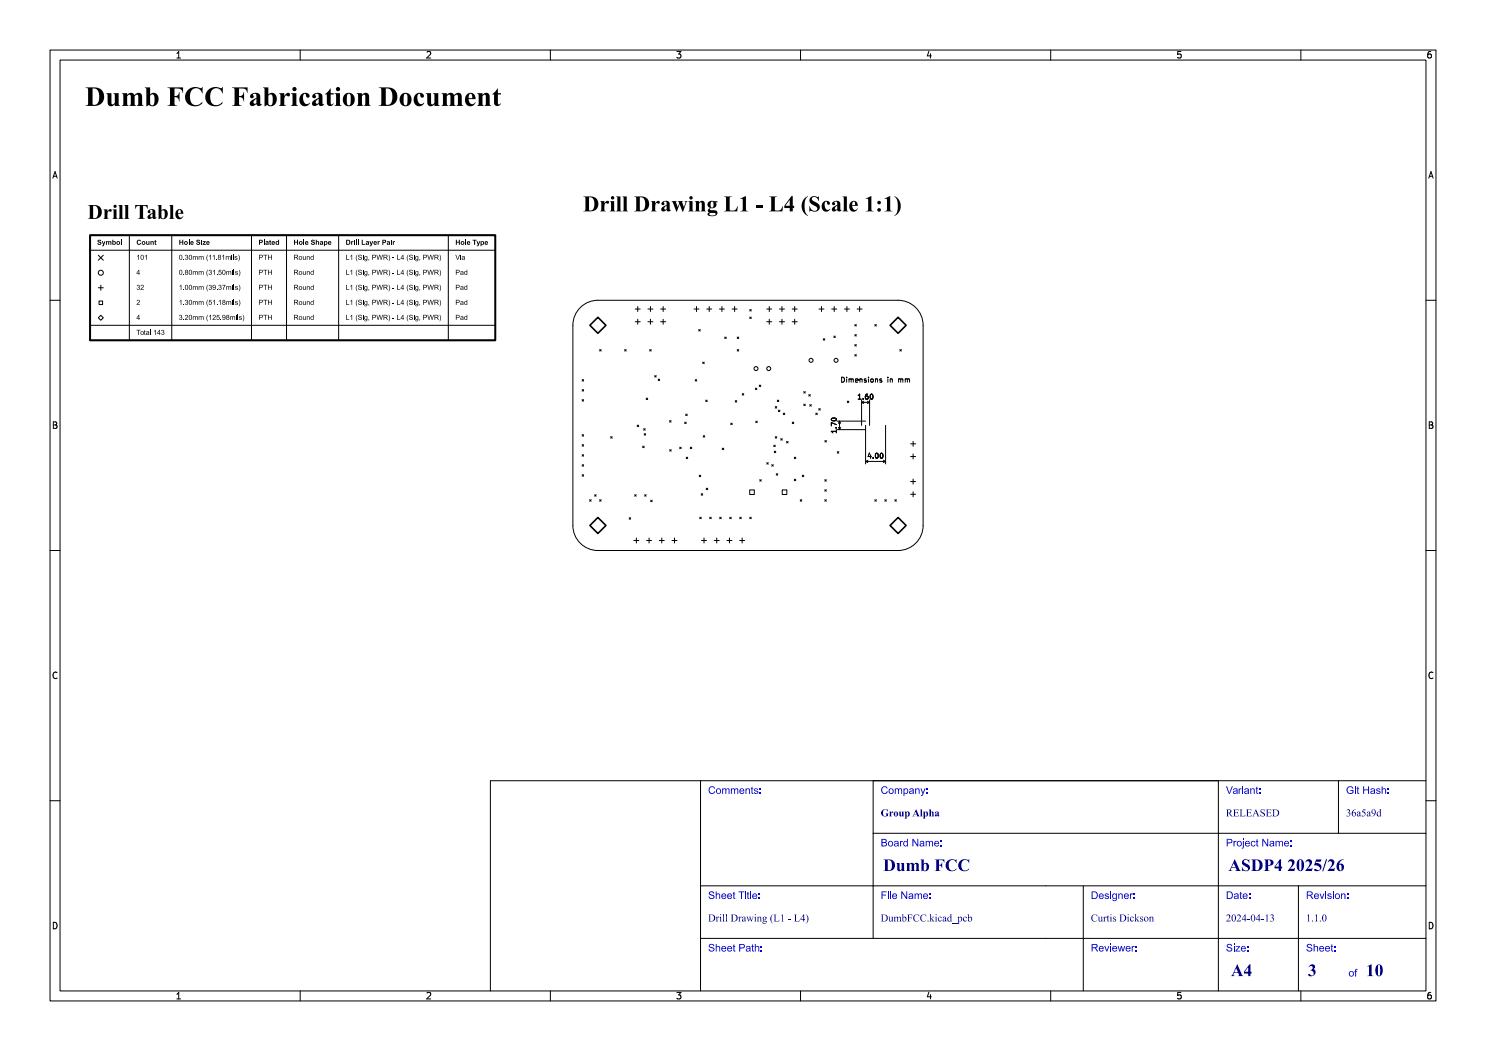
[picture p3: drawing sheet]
<svg xmlns="http://www.w3.org/2000/svg" width="297mm" height="210mm" viewBox="0 0 297 210" stroke-linecap="round" stroke-linejoin="round" font-family="sans-serif">
<defs><g id="words">
<text font-size="5.3" fill="#fff" x="17" y="21.5">Dumb FCC Fabrication Document</text>
<text font-size="4.3" fill="#fff" x="105.6" y="42.5">Drill Drawing L1 - L4 (Scale 1:1)</text>
<g font-size="3.3" fill="#fff">
<text x="176.5" y="174.3">Dumb FCC</text>
<text x="245.5" y="174.3">ASDP4 2025/26</text>
<text x="246" y="195.3">A4</text>
<text x="261.4" y="195.3">3</text>
<text x="273" y="195.3">10</text>
</g>
<g font-size="2" fill="#fff">
<text x="141.5" y="158.8">Comments:</text>
<text x="176" y="158.8">Company:</text>
<text x="245" y="158.8">Variant:</text>
<text x="269" y="158.8">Git Hash:</text>
<text x="176" y="163.3">Group Alpha</text>
<text x="245" y="163.3">RELEASED</text>
<text x="269" y="163.3">36a5a9d</text>
<text x="176" y="169.3">Board Name:</text>
<text x="245" y="169.3">Project Name:</text>
<text x="141.5" y="179.8">Sheet Title:</text>
<text x="176" y="179.8">File Name:</text>
<text x="218" y="179.8">Designer:</text>
<text x="245" y="179.8">Date:</text>
<text x="261" y="179.8">Revision:</text>
<text x="141.5" y="184.3">Drill Drawing (L1 - L4)</text>
<text x="176" y="184.3">DumbFCC.kicad_pcb</text>
<text x="218" y="184.3">Curtis Dickson</text>
<text x="245" y="184.3">2024-04-13</text>
<text x="261" y="184.3">1.1.0</text>
<text x="141.5" y="190.3">Sheet Path:</text>
<text x="218" y="190.3">Reviewer:</text>
<text x="245" y="190.3">Size:</text>
<text x="261" y="190.3">Sheet:</text>
<text x="269.5" y="195.3">of</text>
</g>
<g font-size="1.7" fill="#fff">
<text x="35" y="11.6">1</text>
<text x="85" y="11.6">2</text>
<text x="135" y="11.6">3</text>
<text x="185" y="11.6">4</text>
<text x="235" y="11.6">5</text>
<text x="285" y="11.6">6</text>
<text x="10.5" y="35.6">A</text>
<text x="285.5" y="35.6">A</text>
<text x="10.5" y="85.6">B</text>
<text x="285.5" y="85.6">B</text>
<text x="10.5" y="135.6">C</text>
<text x="285.5" y="135.6">C</text>
<text x="10.5" y="185.6">D</text>
<text x="285.5" y="185.6">D</text>
<text x="35" y="199.7">1</text>
<text x="85" y="199.7">2</text>
<text x="135" y="199.7">3</text>
<text x="185" y="199.7">4</text>
<text x="235" y="199.7">5</text>
<text x="285" y="199.7">6</text>
</g>
<g font-size="1.3" fill="#fff">
<text x="168.6" y="76.5">Dimensions in mm</text>
<text x="171.4" y="79.8">1.60</text>
<text x="167.2" y="86.6" transform="rotate(-90 167.2 86.6)">1.70</text>
<text x="173.4" y="91.6">4.00</text>
</g>
</g></defs>
<path d="M18 47h81v21h-81z" fill="none" stroke="#000" stroke-width=".4"/>
<g fill="none" stroke="#000" stroke-width=".2">
<path d="M10 10h277v190h-277zM12 12h273v186h-273zM35.3 11.6h.8M35.3 10.7l.4-.4v1.3M60 10v2M85.3 10.4l.5-.1 .3 .4-.8 .9h.8M110 10v2M135.3 10.3h.8l-.4 .5 .3 .1v.6l-.2 .1-.5-.1M160 10v2M185.7 10.2l-.4 1h.9M186 10.7v.9M210 10v2"/>
<path d="M236 10.3h-.6l-.1 .6 .2-.1 .5 .1 .1 .1-.1 .5-.2 .1-.5-.1M260 10v2M286 10.3l-.4 .1-.2 .2-.1 .7 .3 .3 .4-.1 .1-.5-.1-.1-.4-.1-.3 .2M10.6 35.6l.4-1.3 .4 1.3M10.7 35.2h.6M285.6 35.6l.4-1.3 .4 1.3M285.7 35.2h.6M10 60h2M18 47h81M18 50h81M19.6 57.5h1M19.6 51l1 1"/>
<path d="M20.1 57v1M20.6 51l-1 1M25.9 47v21M34.3 47v21M50.3 47v21M57.3 47v21M67.7 47v21M89.6 47v21M285 60h2M18 68h81M18 65h81M19.6 63.5l.5-.5 .5 .5-.5 .5z"/>
<path d="M19.8 60.1h.7v.8h-.7zM116.3 61.2a5 5 0 0 1 3.2-1.2h60a5 5 0 0 1 5 5v40a5 5 0 0 1-5 5h-60a5 5 0 0 1-5-5v-40a5 5 0 0 1 1.8-3.8zM116.4 79.9l.2 .2M116.4 77.8l.2 .3M116.4 75.9l.2 .3M116.6 79.9l-.2 .2M116.6 77.8l-.2 .3M116.6 75.9l-.2 .3M119.8 69.8l.3 .4M120.1 69.8l-.3 .4M124.9 69.8l.3 .4M125.2 69.8l-.3 .4"/>
<path d="M127 61.7h1M127 64.3h1M127.5 61.2v1.1M127.5 63.8v1M129.1 79.5l.4 .4M129.5 79.5l-.4 .4M129.5 61.7h1M129.5 64.3h1M129.8 69.8l.4 .4M130 61.2v1.1M130 63.8v1M130.2 69.8l-.4 .4"/>
<path d="M130.9 75l.3 .3M131.2 75l-.3 .3M131.6 75.7l.2 .3M131.8 75.7l-.2 .3M132 61.7h1M132 64.3h1M132.5 61.2v1.1M132.5 63.8v1M138.7 61.7h1M139 75.9l.2 .3M139.2 61.2v1.1M139.2 75.9l-.2 .3"/>
<path d="M139.7 65.8l.2 .4M139.9 65.8l-.2 .4M140.4 72.3l.4 .4M140.8 72.3l-.4 .4M141.1 79.9l.2 .3M141.3 61.7h.9M141.3 79.9l-.2 .3M141.8 61.2v1.1M143.8 61.7h1M144.3 61.2v1.1M144.8 67.4l.4 .3M145.2 67.4l-.4 .3"/>
<path d="M146.3 61.7h1M146.8 61.2v1.1M147.3 69.8l.3 .4M147.3 67.4l.3 .3M147.6 69.8l-.3 .4M147.6 67.4l-.3 .3M148.4 78.7l.3 .3M148.7 78.7l-.3 .3M149.9 63.3l.2 .4M149.9 61.9l.2 .2M150.1 63.3l-.2 .4M150.1 61.9l-.2 .2"/>
<path d="M151 77.6l.3 .2M151.3 77.6l-.3 .2M151.7 76.9l.4 .4M152.1 76.9l-.4 .4M153.3 61.7h.9M153.3 64.3h.9M153.8 61.2v1.1M153.8 63.8v1M155.4 80l.3 .3M155.7 80l-.3 .3M155.8 61.7h1M155.8 64.3h1"/>
<path d="M156.3 61.2v1.1M156.3 63.8v1M158.3 61.7h1M158.3 64.3h1M158.8 61.2v1.1M158.8 63.8v1M160.7 78.3l.2 .2M160.9 78.3l-.2 .2M161.6 78.9l.3 .3M161.9 78.9l-.3 .3M163.7 61.7h1M164.2 61.2v1.1"/>
<path d="M164.6 67.7l.3 .3M164.9 67.7l-.3 .3M166.2 61.7h1M166.7 67.2l.2 .2M166.7 61.2v1.1M166.9 67.2l-.2 .2M168.2 75.4a.51 .51 0 0 1 .6 .5 .51 .51 0 0 1-.6 .5zM168.8 61.7h1M169.2 75.4v.1M169.2 75.7v.7M169.3 61.2v1.1M169.7 75.7v.7"/>
<path d="M169.7 75.8l.3-.1 .1 .1M170.1 75.8l.2-.1 .2 .1v.6M170.1 75.8v.6M170.9 70.9l.2 .2M170.9 68.8l.2 .4M170.9 66.8l.2 .4M170.9 64.9l.2 .2M171 76l.5-.1-.1-.1-.3-.1-.1 .1v.5h.4M171.1 70.9l-.2 .2M171.1 68.8l-.2 .4M171.1 66.8l-.2 .4M171.1 64.9l-.2 .2"/>
<path d="M171.3 61.7h1M171.4 75.7l.4 .3M171.5 79l.3-.2v1M171.5 79.8h.6M171.8 75.7l-.4 .3M171.8 61.2v1.1M171.9 75.8h.4v.6M171.9 75.7v.7M172.2 79.9v5.1M172.5 79.7v.1M173.1 75.8l-.2-.1-.2 .1 .4 .3v.2h-.4M173.4 78.8l-.4 .2v.6l.1 .2 .4-.1-.1-.5-.3-.1-.1 .2"/>
<path d="M173.6 75.4v.1M173.6 75.7v.7M173.8 79.9v5.1M174 78.8h.1a.49 .49 0 0 1 .4 .5 .49 .49 0 0 1-.5 .4l-.1-.3zM174.1 75.8h.4v.5h-.4zM174.8 64.9l.3 .2M175 75.8h.4v.6M175 75.7v.7M175.1 64.9l-.3 .2M176.2 75.8l-.2-.1-.2 .1 .4 .3v.2h-.4M177.5 75.4v.1M177.5 75.7v.7"/>
<path d="M177.9 75.8h.4l.1 .6M177.9 75.7v.7M179.6 75.8l.3-.1 .1 .1M179.6 75.7v.7M179.9 69.8l.2 .4M180 75.8l.2-.1 .2 .1 .1 .6M180 75.8v.6M180.1 69.8l-.2 .4M180.9 75.8l.3-.1 .2 .1M180.9 75.7v.7M181.4 75.8l.1-.1 .2 .1 .1 .6M181.4 75.8v.6"/>
<path d="M10.7 84.3h.4l.2 .2-.2 .4 .2 .1 .1 .3-.2 .3h-.5zM10.7 84.9h.4M116.4 94.9l.2 .2M116.4 92.8l.2 .3M116.4 90.8l.2 .4M116.4 88.9l.2 .2M116.4 86.8l.2 .3M116.6 94.9l-.2 .2M116.6 92.8l-.2 .3M116.6 90.8l-.2 .4M116.6 88.9l-.2 .2M116.6 86.8l-.2 .3"/>
<path d="M117.8 99.8l.4 .4M118.2 99.8l-.4 .4M118.9 98.8l.2 .3M119.1 98.8l-.2 .3M119.8 99.8l.3 .4M120.1 99.8l-.3 .4M122.1 87.3l.3 .2M122.4 87.3l-.3 .2M126.8 98.8l.4 .3M127.2 98.8l-.4 .3M127.3 85l.4 .2M127.7 85l-.4 .2"/>
<path d="M128.4 89.1l.4 .3M128.6 85.7l.3 .2M128.8 86.6l.3 .4M128.8 89.1l-.4 .3M128.8 98.8l.3 .3M128.9 85.7l-.3 .2M129.1 86.6l-.3 .4M129.1 98.8l-.3 .3M130 100l.3 .2M130.3 100l-.3 .2M133.8 84.1l.3 .2M133.9 89.8l.3 .3"/>
<path d="M134.1 84.1l-.3 .2M134.2 89.8l-.3 .3M135.8 89.4l.4 .2M136.2 89.4l-.4 .2M136.9 84.3l.3 .4M137 82.7l.4 .4M137.2 91.4l.2 .3M137.2 84.3l-.3 .4M137.4 82.7l-.4 .4M137.4 91.4l-.2 .3M137.9 89.4l.4 .2M138.3 89.4l-.4 .2"/>
<path d="M139.7 94.9l.3 .3M140 94.9l-.3 .3M140.2 98.6l.2 .3M140.4 98.6l-.2 .3M140.6 87.1l.3 .2M140.9 87.1l-.3 .2M141.1 97.6l.4 .3M141.5 97.6l-.4 .3M144.3 89.6l.3 .2M144.6 89.6l-.3 .2M146 84.5l.4 .4M146.4 84.5l-.4 .4"/>
<path d="M146.9 80.1l.4 .3M147.3 80.1l-.4 .3M149.8 97.9h1v.9h-1zM151 84.1l.3 .4M151.3 84.1l-.3 .4M151.9 95.8l.3 .3M152.2 95.8l-.3 .3M153.3 92.4l.3 .4M153.6 92.4l-.3 .4M154.2 92.8l.3 .3M154.5 92.8l-.3 .3M154.7 88.9l.2 .3"/>
<path d="M154.7 90.1l.4 .4M154.9 87.3l.3 .2M154.9 81.3l.3 .2M154.9 88.9l-.2 .3M155.1 90.1l-.4 .4M155.2 94.7l.2 .2M155.2 87.3l-.3 .2M155.2 81.3l-.3 .2M155.4 94.7l-.2 .2M155.6 82l.3 .2M155.9 82l-.3 .2M156.1 87.7l.2 .3"/>
<path d="M156.3 97.9h1v.9h-1zM156.3 87.7l-.2 .3M156.6 82.5l.2 .4M156.8 82.5l-.2 .4M157.2 88.2l.3 .3M157.5 88.2l-.3 .3M158.4 84.3l.2 .4M158.6 84.3l-.2 .4M158.7 95.8l.4 .3M158.7 91.4l.4 .3M159.1 95.8l-.4 .3M159.1 91.4l-.4 .3"/>
<path d="M159.9 99.8l.3 .4M160.2 99.8l-.3 .4M160.3 94.9l.4 .3M160.7 80.8l.2 .2M160.7 94.9l-.4 .3M160.9 80.8l-.2 .2M161.9 80.8l.2 .3M162.1 80.8l-.2 .3M163 82.5l.3 .4M163.3 82.5l-.3 .4M163.7 81.7l.2 .3M163.9 81.7l-.2 .3"/>
<path d="M164.9 99.8l.2 .4M164.9 97.9l.2 .2M164.9 95.8l.2 .3M164.9 88l.3 .3M165.1 99.8l-.2 .4M165.1 97.9l-.2 .2M165.1 95.8l-.2 .3M165.2 88l-.3 .3M166.2 83.7a.49 .49 0 0 1 .6-.2 .49 .49 0 0 1 .3 .5 .49 .49 0 0 1-.6 .2 .49 .49 0 0 1-.3-.5zM167.1 85.5h.1M167.2 85.9v.6M167.2 86.2h-1l.2 .3"/>
<path d="M167.2 84.9l-1-.5v.7M167.3 84.1h5.7M167.3 85.9h5.7M167.4 90.3l.2 .2M167.6 85.4l.2 .5M167.6 90.3l-.2 .2M167.8 84.1v1.8M167.8 84.1l.2 .5M167.8 84.1l-.2 .5M168 85.4l-.2 .5M169.3 80.1l.4 .3M169.7 80.1l-.4 .3"/>
<path d="M172.2 80.4h1.6M172.2 80.4l.4 .2M172.6 80.2l-.4 .2M173 85v7.7M173 92.2h4M173 92.2l.4 .2M173.4 80.2l.4 .2M173.4 92l-.4 .2M173.8 90.5l-.3 .7h.6M173.8 80.4l-.4 .2M174 90.9v.7M174.5 91.5v.1"/>
<path d="M174.8 99.8l.3 .4M175.1 90.6h.1a.49 .49 0 0 1 .3 .5 .49 .49 0 0 1-.4 .4l-.1-.3zM175.1 99.8l-.3 .4M176 90.6h.1a.49 .49 0 0 1 .4 .5 .49 .49 0 0 1-.5 .4l-.1-.3zM176.6 92l.4 .2M176.9 99.8l.2 .4M177 85v7.7M177 92.2l-.4 .2M177.1 99.8l-.2 .4M178.9 99.8l.3 .4M179.2 99.8l-.3 .4M182 98.8h1"/>
<path d="M182 96.2h1M182 91.2h1M182 88.7h1M182.5 88.2v1M182.5 90.7v1M182.5 95.7v1M182.5 98.3v1M285.7 84.3h.4l.2 .2-.2 .4 .2 .1 .1 .3-.2 .3h-.5zM285.7 84.9h.4M10 110h2M125.8 103.4l.3 .3M126.1 103.4l-.3 .3"/>
<path d="M126.7 108h1M127.2 107.5v1M129.2 108h1M129.7 107.5v1M131.8 108h1M132.3 107.5v1M134.3 108h1M134.8 107.5v1M139.9 103.4l.3 .3M140.2 103.4l-.3 .3M140.2 108h1M140.7 107.5v1"/>
<path d="M141.8 103.4l.4 .3M142.2 103.4l-.4 .3M142.7 108h1M143.2 107.5v1M143.9 103.4l.2 .3M144.1 103.4l-.2 .3M145.3 108h1M145.8 107.5v1M145.9 103.4l.3 .3M146.2 103.4l-.3 .3M147.8 108h1M147.8 103.4l.4 .3"/>
<path d="M148.2 103.4l-.4 .3M148.3 107.5v1M149.9 103.4l.2 .3M150.1 103.4l-.2 .3M285 110h2M11.4 134.4a.62 .62 0 0 0-.9 .5 .62 .62 0 0 0 .7 .7l.2-.1M286.4 134.4a.62 .62 0 0 0-.9 .5 .62 .62 0 0 0 .7 .7l.2-.1M10 160h2M285 160h2M10.7 184.3a.66 .66 0 0 1 .7 .6 .66 .66 0 0 1-.7 .7zM35.3 198.7l.4-.4v1.3M35.3 199.6h.8"/>
<path d="M60 198v2M85.3 198.4l.5-.1 .3 .4-.8 .9h.8M110 198v2M135.3 198.3h.8l-.4 .5 .3 .1v.6l-.2 .1-.5-.1M160 198v2M185.7 198.2l-.4 1h.9M186 198.7v.9M210 198v2M236 198.3h-.6l-.1 .6 .2-.1 .5 .1 .1 .1-.1 .5-.2 .1-.5-.1M260 198v2M285.7 184.3a.66 .66 0 0 1 .7 .6 .66 .66 0 0 1-.7 .7zM286 198.3l-.4 .1-.2 .2-.1 .8 .3 .2 .4-.1 .1-.5-.1-.1-.4-.1-.3 .2"/>
<circle cx="20.1" cy="54.5" r=".5"/>
<circle cx="151.1" cy="73.6" r=".4"/>
<circle cx="153.6" cy="73.6" r=".4"/>
<circle cx="162.1" cy="72" r=".4"/>
<circle cx="167.1" cy="72" r=".4"/>
</g>
<g fill="#000">
<path d="M17.6 41h1.2a1.4 1.4 0 0 1 1.6 1.4 1.4 1.4 0 0 1-1.6 1.3h-1.2l.3-.1v-.3h.7v.1a.54 .54 0 0 0 .7 .2 .54 .54 0 0 0 .2-.6 1.32 1.32 0 0 0-.7-1.9h-.2v2.2h-.7v-2.1z" fill-rule="evenodd"/>
<path d="M19.6 48l.3-.1 .3 .2v.1h-.2l-.3-.1 .1 .2a.38 .38 0 0 1 .4 .3 .38 .38 0 0 1-.2 .4 .38 .38 0 0 1-.5-.3v-.1h.1a.19 .19 0 0 0 .2 .2 .19 .19 0 0 0 .2-.3l-.5-.2z" fill-rule="evenodd"/>
<path d="M20.3 48.2h.2l.2 .5 .2-.5h.2l-.5 1h-.2v-.1l.2-.2z" fill-rule="evenodd"/>
<path d="M21.2 48.2h1l.1 .7h-.2l-.1-.6-.2 .1v.5h-.2l-.1-.6-.1 .1v.5h-.2z" fill-rule="evenodd"/>
<path d="M20.7 41.8h.8v.5a.46 .46 0 0 1 .3-.5 .46 .46 0 0 1 .5 .2 .33 .33 0 0 1-.2 .3 .33 .33 0 0 1-.4-.1l-.2 .4v.7v.3l.2 .1h-1l.2-.4v-1.2z" fill-rule="evenodd"/>
<path d="M22.4 47.9h.2v.4a.33 .33 0 0 1 .5 0 .33 .33 0 0 1 0 .5 .33 .33 0 0 1-.5 0l-.2 .1v-.4h.2l.1 .2a.18 .18 0 0 0 .3 0 .18 .18 0 0 0-.1-.3 .18 .18 0 0 0-.3 .1h-.2z" fill-rule="evenodd"/>
<path d="M22.5 41.8h.8v1.7l.2 .2h-1l.2-.4v-1.3z" fill-rule="evenodd"/>
<path d="M23.4 48.3a.38 .38 0 0 1 .6 .1 .38 .38 0 0 1-.3 .5 .38 .38 0 0 1-.4-.3h.2a.19 .19 0 0 0 .2 .1 .19 .19 0 0 0 .1-.3 .19 .19 0 0 0-.3 .1l-.2 .1z" fill-rule="evenodd"/>
<path d="M24.2 47.9h.2v1h-.2z" fill-rule="evenodd"/>
<path d="M23.6 41h.9v2.5l.2 .2h-1.1l.3-.4v-2.1z" fill-rule="evenodd"/>
<path d="M24.8 41h.8v2.5l.3 .2h-1.1l.2-.4v-2.1z" fill-rule="evenodd"/>
<path d="M27.4 57a.27 .27 0 0 1 .4 0 .27 .27 0 0 1 0 .4 .31 .31 0 0 1 0 .5 .31 .31 0 0 1-.5-.3h.1a.2 .2 0 0 0 .3 .2 .2 .2 0 0 0 .1-.2 .2 .2 0 0 0-.2-.2v-.1a.17 .17 0 0 0 .2-.1 .17 .17 0 0 0-.2-.2 .17 .17 0 0 0-.2 .2h-.1z" fill-rule="evenodd"/>
<path d="M27.4 51.2l.4-.3v1h-.1v-.8l-.3 .2z" fill-rule="evenodd"/>
<path d="M27.7 53.9l.1 .7h.2l-.2 .3h-.1v-.2h-.4v-.1h.4v-.5l-.4 .5z" fill-rule="evenodd"/>
<path d="M27.4 48l.6-.1 .2 .3h-.2a.27 .27 0 0 0-.4 0 .27 .27 0 0 0 0 .4 .27 .27 0 0 0 .4 0h.2a.49 .49 0 0 1-.8 .2 .49 .49 0 0 1 0-.8z" fill-rule="evenodd"/>
<path d="M28.2 51l.1-.1a.49 .49 0 0 1 .5 .5 .49 .49 0 0 1-.5 .5l-.2-.3v-.2h.1a.25 .25 0 0 0 0 .4 .25 .25 0 0 0 .4 0 .25 .25 0 0 0 0-.4 .25 .25 0 0 0 0-.3 .25 .25 0 0 0-.4 0 .25 .25 0 0 0 0 .3h-.1z" fill-rule="evenodd"/>
<path d="M28.2 57a.35 .35 0 0 1 .5 .1 .35 .35 0 0 1-.3 .5l-.2 .2h.5v.1h-.6l.3-.4a.21 .21 0 0 0 .3-.3 .21 .21 0 0 0-.2-.2 .21 .21 0 0 0-.3 .2h-.1z" fill-rule="evenodd"/>
<path d="M28.4 48.3a.38 .38 0 0 1 .6 .1 .38 .38 0 0 1-.2 .5 .38 .38 0 0 1-.5-.3h.2a.19 .19 0 0 0 .3 .1 .19 .19 0 0 0 0-.3 .19 .19 0 0 0-.3 .1l-.2 .1z" fill-rule="evenodd"/>
<path d="M29 51.2l.3-.3v1h-.1v-.8l-.2 .2z" fill-rule="evenodd"/>
<path d="M27 41h2.5v.7a.76 .76 0 0 0-.9-.6v2.4l.4 .2h-1.5l.4-.2v-2.4a.75 .75 0 0 0-.9 .6z" fill-rule="evenodd"/>
<path d="M29.2 48.2h.2l.1 .6 .2-.1v-.5h.2v.7l-.6-.1z" fill-rule="evenodd"/>
<path d="M29.6 42.1a.79 .79 0 0 1 .9-.3 .79 .79 0 0 1 .6 .7v.9h.1a.39 .39 0 0 1-.3 .4 .39 .39 0 0 1-.4-.3 .51 .51 0 0 1-.6 .3 .51 .51 0 0 1-.4-.5l.5-.1 .2 .2 .3-.1v-.6l-.5 .5h-.5l1-.7v-.4a.25 .25 0 0 0-.4-.2 .25 .25 0 0 0 0 .4 .3 .3 0 0 1-.5 .2 .3 .3 0 0 1 0-.4z" fill-rule="evenodd"/>
<path d="M30.1 48.2l.6 .1v.6h-.2l-.1-.6-.1 .1v.5h-.2z" fill-rule="evenodd"/>
<path d="M30.9 48l.2-.1v.3h.2l-.2 .4 .2 .3-.3-.1z" fill-rule="evenodd"/>
<path d="M31.5 41h.8v1a.78 .78 0 0 1 1-.1 .78 .78 0 0 1 .2 1 .88 .88 0 0 1-.5 .8 .88 .88 0 0 1-.9-.1l-.4 .2v-1.6h.6a1.58 1.58 0 0 0 .1 1.4h.3a1.43 1.43 0 0 0 0-1.6l-.4 .2h-.6v-1z" fill-rule="evenodd"/>
<path d="M33.8 41h.8v2.5l.2 .2h-1l.2-.4v-2.1z" fill-rule="evenodd"/>
<path d="M35.8 47.9h.2v.4h.4v-.4h.2v1h-.2v-.4h-.4v.4h-.2z" fill-rule="evenodd"/>
<path d="M35.3 42.1a.77 .77 0 0 1 .9-.2 .77 .77 0 0 1 .4 .8h-1a.54 .54 0 0 0 .3 .7 .54 .54 0 0 0 .7-.2 .82 .82 0 0 1-1.1 .5 .82 .82 0 0 1-.4-1.1h1l-.1-.6a.37 .37 0 0 0-.4 .1 .37 .37 0 0 0 0 .4h-.5z" fill-rule="evenodd"/>
<path d="M35.9 54l.1-.1a.49 .49 0 0 1 .5 .5 .49 .49 0 0 1-.5 .5l-.2-.3v-.2h.1a.25 .25 0 0 0 0 .4 .25 .25 0 0 0 .4 0 .25 .25 0 0 0 0-.4 .25 .25 0 0 0 0-.3 .25 .25 0 0 0-.4 0 .25 .25 0 0 0 0 .3h-.1z" fill-rule="evenodd"/>
<path d="M35.9 51l.1-.1a.49 .49 0 0 1 .5 .5 .49 .49 0 0 1-.5 .5l-.2-.3v-.2h.1a.25 .25 0 0 0 0 .4 .25 .25 0 0 0 .4 0 .25 .25 0 0 0 0-.4 .25 .25 0 0 0 0-.3 .25 .25 0 0 0-.4 0 .25 .25 0 0 0 0 .3h-.1z" fill-rule="evenodd"/>
<path d="M35.9 57.2l.4-.3v1h-.2v-.8l-.2 .2z" fill-rule="evenodd"/>
<path d="M36.6 57.8l.2 .1z" fill-rule="evenodd"/>
<path d="M36.6 54.8l.2 .1z" fill-rule="evenodd"/>
<path d="M36.6 51.8l.2 .1z" fill-rule="evenodd"/>
<path d="M37.1 51a.27 .27 0 0 1 .4 0 .27 .27 0 0 1-.1 .4 .31 .31 0 0 1 0 .5 .31 .31 0 0 1-.4-.3h.1a.2 .2 0 0 0 .2 .2 .2 .2 0 0 0 .2-.2 .2 .2 0 0 0-.3-.2v-.1a.17 .17 0 0 0 .2-.1 .17 .17 0 0 0-.1-.2 .17 .17 0 0 0-.2 .2h-.1z" fill-rule="evenodd"/>
<path d="M36.9 48.3a.38 .38 0 0 1 .6 .1 .38 .38 0 0 1-.2 .5 .38 .38 0 0 1-.5-.3h.2a.19 .19 0 0 0 .3 .1 .19 .19 0 0 0 0-.3 .19 .19 0 0 0-.3 .1l-.2 .1z" fill-rule="evenodd"/>
<path d="M37.1 57l.1-.1a.49 .49 0 0 1 .4 .5 .49 .49 0 0 1-.4 .5l-.2-.4 .1-.1a.25 .25 0 0 0 0 .4 .25 .25 0 0 0 .4 0 .25 .25 0 0 0 0-.4 .25 .25 0 0 0 0-.3 .25 .25 0 0 0-.4 0 .25 .25 0 0 0 0 .3h-.1z" fill-rule="evenodd"/>
<path d="M37.1 54a.27 .27 0 0 1 .4 0 .27 .27 0 0 1-.1 .4 .32 .32 0 0 1 0 .5 .32 .32 0 0 1-.4-.3h.1a.21 .21 0 0 0 .3 .2 .21 .21 0 0 0 0-.3 .21 .21 0 0 0-.3 .1h-.1l.1-.2-.1-.2h.1a.16 .16 0 0 0 .3 .1 .16 .16 0 0 0 0-.3 .16 .16 0 0 0-.3 .1l-.1 .1z" fill-rule="evenodd"/>
<path d="M37.7 47.9h.2v1h-.2z" fill-rule="evenodd"/>
<path d="M37.9 60v-.1a.49 .49 0 0 1 .5 .5 .49 .49 0 0 1-.5 .5l-.1-.3-.1-.2h.2a.25 .25 0 0 0 0 .4 .25 .25 0 0 0 .3 0 .25 .25 0 0 0 .1-.4 .25 .25 0 0 0-.1-.3 .25 .25 0 0 0-.3 0 .25 .25 0 0 0 0 .3h-.2z" fill-rule="evenodd"/>
<path d="M37.9 57v-.1a.49 .49 0 0 1 .5 .5 .49 .49 0 0 1-.5 .5l-.1-.3-.1-.2h.2a.25 .25 0 0 0 0 .4 .25 .25 0 0 0 .3 0 .25 .25 0 0 0 .1-.4 .25 .25 0 0 0-.1-.3 .25 .25 0 0 0-.3 0 .25 .25 0 0 0 0 .3h-.2z" fill-rule="evenodd"/>
<path d="M37.8 54l.1-.1a.49 .49 0 0 1 .5 .5 .49 .49 0 0 1-.5 .5l-.1-.3-.1-.2h.2a.25 .25 0 0 0 0 .4 .25 .25 0 0 0 .3 0 .25 .25 0 0 0 .1-.4 .25 .25 0 0 0-.1-.3 .25 .25 0 0 0-.3 0 .25 .25 0 0 0 0 .3h-.2z" fill-rule="evenodd"/>
<path d="M37.9 51v-.1a.49 .49 0 0 1 .5 .5 .49 .49 0 0 1-.5 .5l-.1-.3-.1-.2h.2a.25 .25 0 0 0 0 .4 .25 .25 0 0 0 .3 0 .25 .25 0 0 0 .1-.4 .25 .25 0 0 0-.1-.3 .25 .25 0 0 0-.3 0 .25 .25 0 0 0 0 .3h-.2z" fill-rule="evenodd"/>
<path d="M38.1 48.3l.5-.1 .1 .4-.5 .1 .2 .1 .3-.1a.35 .35 0 0 1-.4 .2 .35 .35 0 0 1-.3-.4h.5l-.1-.2-.4 .2z" fill-rule="evenodd"/>
<path d="M38.5 57.2h.9l.1 .7h-.1v-.5l-.1-.1-.2 .1v.5h-.1v-.5l-.2-.1-.1 .1v.5h-.2z" fill-rule="evenodd"/>
<path d="M38.5 54.2h.9l.1 .7h-.1v-.5l-.1-.1-.2 .1v.5h-.1v-.5l-.2-.1-.1 .1v.5h-.2z" fill-rule="evenodd"/>
<path d="M38.5 51.2h.9l.1 .7h-.1v-.5l-.1-.1-.2 .1v.5h-.1v-.5l-.2-.1-.1 .1v.5h-.2z" fill-rule="evenodd"/>
<path d="M39.3 48l.4-.1 .3 .2v.1h-.2l-.3-.1v.2a.38 .38 0 0 1 .5 .3 .38 .38 0 0 1-.3 .4 .38 .38 0 0 1-.5-.3v-.1h.2a.19 .19 0 0 0 .2 .2 .19 .19 0 0 0 .1-.3l-.4-.2z" fill-rule="evenodd"/>
<path d="M39.7 57.2h.9l.1 .7h-.1v-.5l-.2-.1-.1 .1v.5h-.2l-.1-.6-.1 .1-.1 .5h-.1z" fill-rule="evenodd"/>
<path d="M39.7 54.2h.9l.1 .7h-.1v-.5l-.2-.1-.1 .1v.5h-.2l-.1-.6-.1 .1-.1 .5h-.1z" fill-rule="evenodd"/>
<path d="M39.7 51.2h.9l.1 .7h-.1v-.5l-.2-.1-.1 .1v.5h-.2l-.1-.6-.1 .1-.1 .5h-.1z" fill-rule="evenodd"/>
<path d="M40.2 47.9h.2v.2h-.2z" fill-rule="evenodd"/>
<path d="M40.2 48.2h.2v.7h-.2z" fill-rule="evenodd"/>
<path d="M40.5 48.2h.6l-.4 .6 .4-.1v.2h-.6l.4-.6h-.4z" fill-rule="evenodd"/>
<path d="M41.5 56.9l-.1 .8 .2 .5-.3-.6z" fill-rule="evenodd"/>
<path d="M41.5 53.9l-.1 .8 .2 .5-.3-.6z" fill-rule="evenodd"/>
<path d="M41.5 50.9l-.1 .8 .2 .5-.3-.6z" fill-rule="evenodd"/>
<path d="M41.3 48.3l.5-.1 .1 .4-.5 .1 .2 .1 .3-.1a.35 .35 0 0 1-.5 .2 .35 .35 0 0 1-.2-.4h.5l-.1-.2-.4 .2z" fill-rule="evenodd"/>
<path d="M41.8 57a.27 .27 0 0 1 .4 0 .27 .27 0 0 1 0 .4 .31 .31 0 0 1 0 .5 .31 .31 0 0 1-.5-.3h.1a.2 .2 0 0 0 .3 .2 .2 .2 0 0 0 .1-.2 .2 .2 0 0 0-.3-.2l.1-.1a.17 .17 0 0 0 .2-.1 .17 .17 0 0 0-.2-.2 .17 .17 0 0 0-.2 .2h-.1z" fill-rule="evenodd"/>
<path d="M41.8 54a.27 .27 0 0 1 .4 0 .27 .27 0 0 1 0 .4 .31 .31 0 0 1 0 .5 .31 .31 0 0 1-.5-.3h.1a.2 .2 0 0 0 .3 .2 .2 .2 0 0 0 .1-.2 .2 .2 0 0 0-.3-.2l.1-.1a.17 .17 0 0 0 .2-.1 .17 .17 0 0 0-.2-.2 .17 .17 0 0 0-.2 .2h-.1z" fill-rule="evenodd"/>
<path d="M41.8 51.2l.4-.3v1h-.2v-.8l-.2 .2z" fill-rule="evenodd"/>
<path d="M42.6 57a.46 .46 0 0 1 .6 .4 .46 .46 0 0 1-.6 .5l-.1-.2 .3 .1 .2-.3-.3 .1-.2-.3 .1-.1a.2 .2 0 0 0 .3 .2 .2 .2 0 0 0 0-.3 .2 .2 0 0 0-.3 .1h-.1z" fill-rule="evenodd"/>
<path d="M42.5 51.2l.4-.3v1h-.1v-.8l-.3 .2z" fill-rule="evenodd"/>
<path d="M42.6 54.2l.3-.3v1h-.1v-.8l-.2 .2z" fill-rule="evenodd"/>
<path d="M43.2 51.8l.2 .1z" fill-rule="evenodd"/>
<path d="M43.3 57.8l.2 .1z" fill-rule="evenodd"/>
<path d="M43.3 54.8l.2 .1z" fill-rule="evenodd"/>
<path d="M43.8 53.9h.5v.1h-.4l-.1 .3a.33 .33 0 0 1 .5 .2 .33 .33 0 0 1-.2 .4 .33 .33 0 0 1-.5-.3h.2a.22 .22 0 0 0 .3 .1 .22 .22 0 0 0 0-.3 .22 .22 0 0 0-.3 .1l-.1-.1z" fill-rule="evenodd"/>
<path d="M43.8 57a.27 .27 0 0 1 .4 0 .27 .27 0 0 1-.1 .4 .31 .31 0 0 1 0 .5 .31 .31 0 0 1-.5-.3h.2a.2 .2 0 0 0 .2 .2 .2 .2 0 0 0 .2-.2 .2 .2 0 0 0-.3-.2v-.1a.17 .17 0 0 0 .2-.1 .17 .17 0 0 0-.2-.2 .17 .17 0 0 0-.1 .2h-.1z" fill-rule="evenodd"/>
<path d="M43.7 51a.27 .27 0 0 1 .4 0 .27 .27 0 0 1-.1 .4 .32 .32 0 0 1 0 .5 .32 .32 0 0 1-.5-.3h.2a.21 .21 0 0 0 .3 .2 .21 .21 0 0 0 0-.3 .21 .21 0 0 0-.3 .1h-.2l.2-.2-.1-.2h.1a.16 .16 0 0 0 .2 .1 .16 .16 0 0 0 .1-.3 .16 .16 0 0 0-.3 .1l-.1 .1z" fill-rule="evenodd"/>
<path d="M44.4 56.9h.7l-.4 1h-.1v-.3l.3-.6h-.5z" fill-rule="evenodd"/>
<path d="M44.4 51.2l.4-.3v1h-.1v-.8l-.3 .2z" fill-rule="evenodd"/>
<path d="M44.5 54l.1-.1a.49 .49 0 0 1 .5 .5 .49 .49 0 0 1-.5 .5l-.2-.3v-.2h.1a.25 .25 0 0 0 .1 .4 .25 .25 0 0 0 .3 0 .25 .25 0 0 0 0-.4 .25 .25 0 0 0 0-.3 .25 .25 0 0 0-.3 0 .25 .25 0 0 0-.1 .3h-.1z" fill-rule="evenodd"/>
<path d="M44.5 60a.27 .27 0 0 1 .4 0 .27 .27 0 0 1 0 .4 .32 .32 0 0 1 0 .5 .32 .32 0 0 1-.5-.3h.1a.21 .21 0 0 0 .3 .2 .21 .21 0 0 0 .1-.3 .21 .21 0 0 0-.4 .1h-.1l.2-.2-.1-.2h.1a.16 .16 0 0 0 .2 .1 .16 .16 0 0 0 .1-.3 .16 .16 0 0 0-.3 .1l-.1 .1z" fill-rule="evenodd"/>
<path d="M45.1 51.2h.9l.1 .7h-.1v-.5l-.1-.1-.2 .1v.5h-.1l-.2-.6-.1 .1-.1 .5h-.1z" fill-rule="evenodd"/>
<path d="M45.2 57.2h.9l.1 .7h-.1v-.5l-.1-.1-.2 .1v.5h-.1v-.5l-.2-.1-.1 .1v.5h-.2z" fill-rule="evenodd"/>
<path d="M45.2 54.2h.9l.1 .7h-.1v-.5l-.1-.1-.2 .1v.5h-.1v-.5l-.2-.1-.1 .1v.5h-.2z" fill-rule="evenodd"/>
<path d="M46.3 50.9l.1 .1z" fill-rule="evenodd"/>
<path d="M46.3 51.2h.1v.7h-.1z" fill-rule="evenodd"/>
<path d="M46.4 59.9l.1 .1z" fill-rule="evenodd"/>
<path d="M46.4 56.9l.1 .1z" fill-rule="evenodd"/>
<path d="M46.4 57.2h.1v.7h-.1z" fill-rule="evenodd"/>
<path d="M46.4 53.9l.1 .1z" fill-rule="evenodd"/>
<path d="M46.4 54.2h.1v.7h-.1z" fill-rule="evenodd"/>
<path d="M46.6 50.9h.1v1h-.1z" fill-rule="evenodd"/>
<path d="M46.7 59.9h.1v1h-.1z" fill-rule="evenodd"/>
<path d="M46.7 56.9h.1v1h-.1z" fill-rule="evenodd"/>
<path d="M46.7 53.9h.1v1h-.1z" fill-rule="evenodd"/>
<path d="M46.9 51.3l.5-.1v.2l-.4-.1 .2 .2a.27 .27 0 0 1 .2 .3 .27 .27 0 0 1-.3 .2 .27 .27 0 0 1-.2-.3h.1a.16 .16 0 0 0 .2 .2 .16 .16 0 0 0 .1-.3l-.4-.1z" fill-rule="evenodd"/>
<path d="M47 57.3l.5-.1v.2l-.4-.1 .2 .2a.27 .27 0 0 1 .2 .3 .27 .27 0 0 1-.3 .2 .27 .27 0 0 1-.2-.3h.1a.16 .16 0 0 0 .2 .2 .16 .16 0 0 0 .1-.3l-.4-.1z" fill-rule="evenodd"/>
<path d="M47 54.3l.5-.1v.2l-.4-.1 .2 .2a.27 .27 0 0 1 .2 .3 .27 .27 0 0 1-.3 .2 .27 .27 0 0 1-.2-.3h.1a.16 .16 0 0 0 .2 .2 .16 .16 0 0 0 .1-.3l-.4-.1z" fill-rule="evenodd"/>
<path d="M47.6 50.9l.3 .5-.2 .8 .1-.8z" fill-rule="evenodd"/>
<path d="M47.7 56.9l.3 .5-.2 .8 .1-.8z" fill-rule="evenodd"/>
<path d="M47.7 53.9l.3 .5-.2 .8 .1-.8z" fill-rule="evenodd"/>
<path d="M51.8 59.9h.4a.31 .31 0 0 1 .3 .3 .31 .31 0 0 1-.3 .3h-.3v.4h-.1v-.5h.5l.1-.2-.1-.2h-.4v.4h-.1z" fill-rule="evenodd"/>
<path d="M51.8 56.9h.4a.31 .31 0 0 1 .3 .3 .31 .31 0 0 1-.3 .3h-.3v.4h-.1v-.5h.5l.1-.2-.1-.2h-.4v.4h-.1z" fill-rule="evenodd"/>
<path d="M51.8 53.9h.4a.31 .31 0 0 1 .3 .3 .31 .31 0 0 1-.3 .3h-.3v.4h-.1v-.5h.5l.1-.2-.1-.2h-.4v.4h-.1z" fill-rule="evenodd"/>
<path d="M51.8 50.9h.4a.31 .31 0 0 1 .3 .3 .31 .31 0 0 1-.3 .3h-.3v.4h-.1v-.5h.5l.1-.2-.1-.2h-.4v.4h-.1z" fill-rule="evenodd"/>
<path d="M51.8 47.9h.5a.35 .35 0 0 1 .2 .5 .35 .35 0 0 1-.5 .1v.4h-.2v-.5h.4l.1-.2-.3-.1v.3h-.2z" fill-rule="evenodd"/>
<path d="M52.7 47.9h.2v1h-.2z" fill-rule="evenodd"/>
<path d="M52.6 56.9h.8v.1h-.3v.9h-.1v-.9h-.4z" fill-rule="evenodd"/>
<path d="M52.6 53.9h.8v.1h-.3v.9h-.1v-.9h-.4z" fill-rule="evenodd"/>
<path d="M52.6 50.9h.8v.1h-.3v.9h-.1v-.9h-.4z" fill-rule="evenodd"/>
<path d="M53.1 48.3l.5-.1 .1 .7h-.6l-.1-.2 .4 .1 .1-.2-.5 .1 .5-.3-.1-.1-.3 .1z" fill-rule="evenodd"/>
<path d="M53.6 56.9h.1v.4h.5v-.4h.2v1h-.2v-.5h-.5v.5h-.1z" fill-rule="evenodd"/>
<path d="M53.6 53.9h.1v.4h.5v-.4h.2v1h-.2v-.5h-.5v.5h-.1z" fill-rule="evenodd"/>
<path d="M53.6 50.9h.1v.4h.5v-.4h.2v1h-.2v-.5h-.5v.5h-.1z" fill-rule="evenodd"/>
<path d="M53.9 48l.2-.1v.3h.1l-.1 .4 .1 .3-.3-.1z" fill-rule="evenodd"/>
<path d="M54.4 48.3l.4-.1 .2 .4-.5 .1 .1 .1 .3-.1a.35 .35 0 0 1-.4 .2 .35 .35 0 0 1-.2-.4h.5l-.2-.2-.3 .2z" fill-rule="evenodd"/>
<path d="M55.2 48.3h.4v-.4h.2v1l-.2-.1-.3 .1-.2-.4h.2v.2a.17 .17 0 0 0 .2 0 .17 .17 0 0 0 0-.3 .17 .17 0 0 0-.2 .1h-.2z" fill-rule="evenodd"/>
<path d="M58.8 47.9h.2v.4h.4v-.4h.2v1h-.2v-.4h-.4v.4h-.2z" fill-rule="evenodd"/>
<path d="M58.8 59.9h.4a.28 .28 0 0 1 .4 .2 .28 .28 0 0 1-.3 .4l.4 .4-.6-.4h-.2v.4h-.1v-.5l.5-.1 .1-.1-.1-.2h-.4v.4h-.1z" fill-rule="evenodd"/>
<path d="M58.8 56.9h.4a.28 .28 0 0 1 .4 .2 .28 .28 0 0 1-.3 .4l.4 .4-.6-.4h-.2v.4h-.1v-.5l.5-.1 .1-.1-.1-.2h-.4v.4h-.1z" fill-rule="evenodd"/>
<path d="M58.8 53.9h.4a.28 .28 0 0 1 .4 .2 .28 .28 0 0 1-.3 .4l.4 .4-.6-.4h-.2v.4h-.1v-.5l.5-.1 .1-.1-.1-.2h-.4v.4h-.1z" fill-rule="evenodd"/>
<path d="M58.8 50.9h.4a.28 .28 0 0 1 .4 .2 .28 .28 0 0 1-.3 .4l.4 .4-.6-.4h-.2v.4h-.1v-.5l.5-.1 .1-.1-.1-.2h-.4v.4h-.1z" fill-rule="evenodd"/>
<path d="M59.8 57.3a.36 .36 0 0 1 .6 0 .36 .36 0 0 1-.2 .6 .36 .36 0 0 1-.5-.3h.1a.22 .22 0 0 0 .4 .1 .22 .22 0 0 0 0-.3 .22 .22 0 0 0-.3 .1l-.2 .1z" fill-rule="evenodd"/>
<path d="M59.8 54.3a.36 .36 0 0 1 .6 0 .36 .36 0 0 1-.2 .6 .36 .36 0 0 1-.5-.3h.1a.22 .22 0 0 0 .4 .1 .22 .22 0 0 0 0-.3 .22 .22 0 0 0-.3 .1l-.2 .1z" fill-rule="evenodd"/>
<path d="M59.8 51.3a.36 .36 0 0 1 .6 0 .36 .36 0 0 1-.2 .6 .36 .36 0 0 1-.5-.3h.1a.22 .22 0 0 0 .4 .1 .22 .22 0 0 0 0-.3 .22 .22 0 0 0-.3 .1l-.2 .1z" fill-rule="evenodd"/>
<path d="M59.9 48.3a.38 .38 0 0 1 .5 .1 .38 .38 0 0 1-.2 .5 .38 .38 0 0 1-.5-.3h.2a.19 .19 0 0 0 .3 .1 .19 .19 0 0 0 0-.3 .19 .19 0 0 0-.3 .1l-.2 .1z" fill-rule="evenodd"/>
<path d="M60.6 47.9h.2v1h-.2z" fill-rule="evenodd"/>
<path d="M60.5 57.2h.2v.5l.1 .1 .2-.1v-.5h.1v.7l-.5-.1z" fill-rule="evenodd"/>
<path d="M60.5 54.2h.2v.5l.1 .1 .2-.1v-.5h.1v.7l-.5-.1z" fill-rule="evenodd"/>
<path d="M60.5 51.2h.2v.5l.1 .1 .2-.1v-.5h.1v.7l-.5-.1z" fill-rule="evenodd"/>
<path d="M61.3 57.2l.6 .1v.6h-.1v-.5l-.2-.1-.1 .1-.1 .5h-.1z" fill-rule="evenodd"/>
<path d="M61.3 54.2l.6 .1v.6h-.1v-.5l-.2-.1-.1 .1-.1 .5h-.1z" fill-rule="evenodd"/>
<path d="M61.3 51.2l.6 .1v.6h-.1v-.5l-.2-.1-.1 .1-.1 .5h-.1z" fill-rule="evenodd"/>
<path d="M61.1 48.3l.4-.1 .1 .4-.4 .1 .1 .1 .3-.1a.35 .35 0 0 1-.4 .2 .35 .35 0 0 1-.2-.4h.5l-.2-.2-.3 .2z" fill-rule="evenodd"/>
<path d="M62.2 48l.4-.1 .3 .2v.1h-.2l-.3-.1 .1 .2a.38 .38 0 0 1 .4 .3 .38 .38 0 0 1-.3 .4 .38 .38 0 0 1-.4-.3l-.1-.1h.2a.19 .19 0 0 0 .2 .2 .19 .19 0 0 0 .2-.3l-.5-.2z" fill-rule="evenodd"/>
<path d="M62.2 57.3h.4v-.4h.1v1h-.5l-.1-.3h.1a.24 .24 0 0 0 .3 .1 .24 .24 0 0 0 .1-.3 .24 .24 0 0 0-.3-.1l-.2 .3z" fill-rule="evenodd"/>
<path d="M62.2 54.3h.4v-.4h.1v1h-.5l-.1-.3h.1a.24 .24 0 0 0 .3 .1 .24 .24 0 0 0 .1-.3 .24 .24 0 0 0-.3-.1l-.2 .3z" fill-rule="evenodd"/>
<path d="M62.2 51.3h.4v-.4h.1v1h-.5l-.1-.3h.1a.24 .24 0 0 0 .3 .1 .24 .24 0 0 0 .1-.3 .24 .24 0 0 0-.3-.1l-.2 .3z" fill-rule="evenodd"/>
<path d="M63.1 47.9h.2v.4h.4l.1 .6h-.2l-.1-.6-.2 .1v.5h-.2z" fill-rule="evenodd"/>
<path d="M64 48.3l.5-.1 .1 .7h-.6l-.1-.2 .3 .1 .2-.1v-.1l-.5 .1 .5-.3-.1-.1-.4 .1z" fill-rule="evenodd"/>
<path d="M64.7 48.2l.2 .1a.33 .33 0 0 1 .5 0 .33 .33 0 0 1 0 .5 .33 .33 0 0 1-.5 0v.4h-.2v-.7l.2 .1a.16 .16 0 0 0 .3 .1 .16 .16 0 0 0 0-.3 .16 .16 0 0 0-.3 .1h-.2z" fill-rule="evenodd"/>
<path d="M65.6 48.3l.5-.1 .1 .4-.4 .1 .1 .1 .3-.1a.35 .35 0 0 1-.4 .2 .35 .35 0 0 1-.2-.4h.4l-.1-.2-.3 .2z" fill-rule="evenodd"/>
<path d="M69.2 56.9h.1v.9h.5v.1h-.6z" fill-rule="evenodd"/>
<path d="M69.2 53.9h.1v.9h.5v.1h-.6z" fill-rule="evenodd"/>
<path d="M69.2 50.9h.1v.9h.5v.1h-.6z" fill-rule="evenodd"/>
<path d="M69.2 47.9h.4a.5 .5 0 0 1 .4 .5 .5 .5 0 0 1-.4 .5h-.4v-.2h.3a.34 .34 0 0 0 .3-.4 .34 .34 0 0 0-.4-.2v.6h-.2z" fill-rule="evenodd"/>
<path d="M70.2 48.2h.5l-.3 .2v.5h-.2z" fill-rule="evenodd"/>
<path d="M70 57.2l.4-.3v1h-.1v-.8l-.3 .2z" fill-rule="evenodd"/>
<path d="M70 54.2l.4-.3v1h-.1v-.8l-.3 .2z" fill-rule="evenodd"/>
<path d="M70 51.2l.4-.3v1h-.1v-.8l-.3 .2z" fill-rule="evenodd"/>
<path d="M70.7 47.9h.2v.2h-.2z" fill-rule="evenodd"/>
<path d="M70.7 48.2h.2v.7h-.2z" fill-rule="evenodd"/>
<path d="M71.1 47.9h.2v1h-.2z" fill-rule="evenodd"/>
<path d="M71.4 56.9l-.2 .8 .2 .5-.3-.6z" fill-rule="evenodd"/>
<path d="M71.4 53.9l-.2 .8 .2 .5-.3-.6z" fill-rule="evenodd"/>
<path d="M71.4 50.9l-.2 .8 .2 .5-.3-.6z" fill-rule="evenodd"/>
<path d="M71.5 47.9h.2v1h-.2z" fill-rule="evenodd"/>
<path d="M71.7 57l.4-.1 .2 .2-.1 .1a.21 .21 0 0 0-.3-.3 .21 .21 0 0 0 0 .4h.1a.35 .35 0 0 1 .3 .6 .35 .35 0 0 1-.6-.1l-.1-.2h.1a.23 .23 0 0 0 .3 .3 .23 .23 0 0 0 .1-.4l-.4-.2z" fill-rule="evenodd"/>
<path d="M71.7 54l.4-.1 .2 .2-.1 .1a.21 .21 0 0 0-.3-.3 .21 .21 0 0 0 0 .4h.1a.35 .35 0 0 1 .3 .6 .35 .35 0 0 1-.6-.1l-.1-.2h.1a.23 .23 0 0 0 .3 .3 .23 .23 0 0 0 .1-.4l-.4-.2z" fill-rule="evenodd"/>
<path d="M71.7 51l.4-.1 .2 .2-.1 .1a.21 .21 0 0 0-.3-.3 .21 .21 0 0 0 0 .4h.1a.35 .35 0 0 1 .3 .6 .35 .35 0 0 1-.6-.1l-.1-.2h.1a.23 .23 0 0 0 .3 .3 .23 .23 0 0 0 .1-.4l-.4-.2z" fill-rule="evenodd"/>
<path d="M72.3 47.9h.2v.8h.5v.2h-.7z" fill-rule="evenodd"/>
<path d="M72.5 59.9l.1 .1z" fill-rule="evenodd"/>
<path d="M72.5 56.9l.1 .1z" fill-rule="evenodd"/>
<path d="M72.5 57.2h.1v.7h-.1z" fill-rule="evenodd"/>
<path d="M72.5 53.9l.1 .1z" fill-rule="evenodd"/>
<path d="M72.5 54.2h.1v.7h-.1z" fill-rule="evenodd"/>
<path d="M72.5 50.9l.1 .1z" fill-rule="evenodd"/>
<path d="M72.5 51.2h.1v.7h-.1z" fill-rule="evenodd"/>
<path d="M72.9 57.3l.5-.1v.6a.32 .32 0 0 1-.2 .4 .32 .32 0 0 1-.4-.2l.3 .1 .2-.1v-.2h-.4l-.1-.3h.1a.21 .21 0 0 0 .3 .2 .21 .21 0 0 0 0-.3 .21 .21 0 0 0-.3 .1h-.1z" fill-rule="evenodd"/>
<path d="M72.9 54.3l.5-.1v.6a.32 .32 0 0 1-.2 .4 .32 .32 0 0 1-.4-.2l.3 .1 .2-.1v-.2h-.4l-.1-.3h.1a.21 .21 0 0 0 .3 .2 .21 .21 0 0 0 0-.3 .21 .21 0 0 0-.3 .1h-.1z" fill-rule="evenodd"/>
<path d="M72.9 51.3l.5-.1v.6a.32 .32 0 0 1-.2 .4 .32 .32 0 0 1-.4-.2l.3 .1 .2-.1v-.2h-.4l-.1-.3h.1a.21 .21 0 0 0 .3 .2 .21 .21 0 0 0 0-.3 .21 .21 0 0 0-.3 .1h-.1z" fill-rule="evenodd"/>
<path d="M73.2 48.3l.5-.1 .1 .7h-.6l-.1-.2 .3 .1 .1-.1v-.1l-.4 .1 .4-.3v-.1l-.4 .1z" fill-rule="evenodd"/>
<path d="M73.6 57.8h.2l-.1 .3z" fill-rule="evenodd"/>
<path d="M73.6 54.8h.2l-.1 .3z" fill-rule="evenodd"/>
<path d="M73.6 51.8h.2l-.1 .3z" fill-rule="evenodd"/>
<path d="M73.8 48.2h.2l.2 .5 .2-.5h.2l-.5 1h-.2v-.1l.2-.2z" fill-rule="evenodd"/>
<path d="M74.4 59.9h.4a.31 .31 0 0 1 .4 .3 .31 .31 0 0 1-.4 .3h-.3v.4h-.1v-.5h.5l.1-.2-.1-.2h-.4v.4h-.1z" fill-rule="evenodd"/>
<path d="M74.4 56.9h.4a.31 .31 0 0 1 .4 .3 .31 .31 0 0 1-.4 .3h-.3v.4h-.1v-.5h.5l.1-.2-.1-.2h-.4v.4h-.1z" fill-rule="evenodd"/>
<path d="M74.4 53.9h.4a.31 .31 0 0 1 .4 .3 .31 .31 0 0 1-.4 .3h-.3v.4h-.1v-.5h.5l.1-.2-.1-.2h-.4v.4h-.1z" fill-rule="evenodd"/>
<path d="M74.4 50.9h.4a.31 .31 0 0 1 .4 .3 .31 .31 0 0 1-.4 .3h-.3v.4h-.1v-.5h.5l.1-.2-.1-.2h-.4v.4h-.1z" fill-rule="evenodd"/>
<path d="M74.7 48.3l.5-.1 .1 .4-.4 .1 .1 .1 .3-.1a.35 .35 0 0 1-.4 .2 .35 .35 0 0 1-.2-.4h.4l-.1-.2-.3 .2z" fill-rule="evenodd"/>
<path d="M75.2 56.9h.2l.2 .9 .2-.9h.2l.2 .9 .2-.9h.1l-.2 1h-.2l-.2-.9-.3 .9h-.1z" fill-rule="evenodd"/>
<path d="M75.2 53.9h.2l.2 .9 .2-.9h.2l.2 .9 .2-.9h.1l-.2 1h-.2l-.2-.9-.3 .9h-.1z" fill-rule="evenodd"/>
<path d="M75.2 50.9h.2l.2 .9 .2-.9h.2l.2 .9 .2-.9h.1l-.2 1h-.2l-.2-.9-.3 .9h-.1z" fill-rule="evenodd"/>
<path d="M75.5 48.2h.4l-.2 .2v.5h-.2z" fill-rule="evenodd"/>
<path d="M76.4 47.9h.5a.35 .35 0 0 1 .2 .5 .35 .35 0 0 1-.5 .1v.4h-.2v-.5h.5l.1-.2-.4-.1v.3h-.2z" fill-rule="evenodd"/>
<path d="M76.7 59.9h.4a.28 .28 0 0 1 .4 .2 .28 .28 0 0 1-.3 .4l.3 .4-.6-.4h-.1v.4h-.1v-.5l.5-.1 .1-.1-.1-.2h-.4v.4h-.1z" fill-rule="evenodd"/>
<path d="M76.7 56.9h.4a.28 .28 0 0 1 .4 .2 .28 .28 0 0 1-.3 .4l.3 .4-.6-.4h-.1v.4h-.1v-.5l.5-.1 .1-.1-.1-.2h-.4v.4h-.1z" fill-rule="evenodd"/>
<path d="M76.7 53.9h.4a.28 .28 0 0 1 .4 .2 .28 .28 0 0 1-.3 .4l.3 .4-.6-.4h-.1v.4h-.1v-.5l.5-.1 .1-.1-.1-.2h-.4v.4h-.1z" fill-rule="evenodd"/>
<path d="M76.7 50.9h.4a.28 .28 0 0 1 .4 .2 .28 .28 0 0 1-.3 .4l.3 .4-.6-.4h-.1v.4h-.1v-.5l.5-.1 .1-.1-.1-.2h-.4v.4h-.1z" fill-rule="evenodd"/>
<path d="M77.4 48.3l.5-.1 .1 .7h-.6l-.1-.2 .3 .1 .1-.1v-.1l-.4 .1 .4-.3v-.1l-.4 .1z" fill-rule="evenodd"/>
<path d="M77.6 56.9l.4 .5-.3 .8 .1-.8z" fill-rule="evenodd"/>
<path d="M77.6 53.9l.4 .5-.3 .8 .1-.8z" fill-rule="evenodd"/>
<path d="M77.6 50.9l.4 .5-.3 .8 .1-.8z" fill-rule="evenodd"/>
<path d="M78.1 47.9h.2v.2h-.2z" fill-rule="evenodd"/>
<path d="M78.1 48.2h.2v.7h-.2z" fill-rule="evenodd"/>
<path d="M78.5 57.5h.3v.1h-.3z" fill-rule="evenodd"/>
<path d="M78.5 54.5h.3v.1h-.3z" fill-rule="evenodd"/>
<path d="M78.5 51.5h.3v.1h-.3z" fill-rule="evenodd"/>
<path d="M78.5 48.2h.5l-.3 .2v.5h-.2z" fill-rule="evenodd"/>
<path d="M79.4 56.9h.1v.9h.5v.1h-.6z" fill-rule="evenodd"/>
<path d="M79.4 53.9h.1v.9h.5v.1h-.6z" fill-rule="evenodd"/>
<path d="M79.4 50.9h.1v.9h.5v.1h-.6z" fill-rule="evenodd"/>
<path d="M80.5 56.9l.1 .7h.2l-.2 .3h-.1v-.2h-.4v-.1h.4v-.5l-.4 .5z" fill-rule="evenodd"/>
<path d="M80.5 53.9l.1 .7h.2l-.2 .3h-.1v-.2h-.4v-.1h.4v-.5l-.4 .5z" fill-rule="evenodd"/>
<path d="M80.5 50.9l.1 .7h.2l-.2 .3h-.1v-.2h-.4v-.1h.4v-.5l-.4 .5z" fill-rule="evenodd"/>
<path d="M81.5 56.9l-.1 .8 .2 .5-.3-.6z" fill-rule="evenodd"/>
<path d="M81.5 53.9l-.1 .8 .2 .5-.3-.6z" fill-rule="evenodd"/>
<path d="M81.5 50.9l-.1 .8 .2 .5-.3-.6z" fill-rule="evenodd"/>
<path d="M81.9 57l.4-.1 .2 .2-.1 .1a.21 .21 0 0 0-.3-.3 .21 .21 0 0 0-.1 .4h.1a.36 .36 0 0 1 .4 .6 .35 .35 0 0 1-.7-.1l-.1-.2h.2a.23 .23 0 0 0 .2 .3 .23 .23 0 0 0 .2-.4l-.5-.2z" fill-rule="evenodd"/>
<path d="M81.9 54l.4-.1 .2 .2-.1 .1a.21 .21 0 0 0-.3-.3 .21 .21 0 0 0-.1 .4h.1a.36 .36 0 0 1 .4 .6 .35 .35 0 0 1-.7-.1l-.1-.2h.2a.23 .23 0 0 0 .2 .3 .23 .23 0 0 0 .2-.4l-.5-.2z" fill-rule="evenodd"/>
<path d="M81.9 51l.4-.1 .2 .2-.1 .1a.21 .21 0 0 0-.3-.3 .21 .21 0 0 0-.1 .4h.1a.36 .36 0 0 1 .4 .6 .35 .35 0 0 1-.7-.1l-.1-.2h.2a.23 .23 0 0 0 .2 .3 .23 .23 0 0 0 .2-.4l-.5-.2z" fill-rule="evenodd"/>
<path d="M82.7 59.9l.1 .1z" fill-rule="evenodd"/>
<path d="M82.7 56.9l.1 .1z" fill-rule="evenodd"/>
<path d="M82.7 57.2h.1v.7h-.1z" fill-rule="evenodd"/>
<path d="M82.7 53.9l.1 .1z" fill-rule="evenodd"/>
<path d="M82.7 54.2h.1v.7h-.1z" fill-rule="evenodd"/>
<path d="M82.7 50.9l.1 .1z" fill-rule="evenodd"/>
<path d="M82.7 51.2h.1v.7h-.1z" fill-rule="evenodd"/>
<path d="M83.1 57.3l.5-.1v.6a.32 .32 0 0 1-.2 .4 .32 .32 0 0 1-.4-.2l.3 .1 .2-.1v-.2h-.5v-.3h.1a.21 .21 0 0 0 .3 .2 .21 .21 0 0 0 0-.3 .21 .21 0 0 0-.3 .1h-.1z" fill-rule="evenodd"/>
<path d="M83.1 54.3l.5-.1v.6a.32 .32 0 0 1-.2 .4 .32 .32 0 0 1-.4-.2l.3 .1 .2-.1v-.2h-.5v-.3h.1a.21 .21 0 0 0 .3 .2 .21 .21 0 0 0 0-.3 .21 .21 0 0 0-.3 .1h-.1z" fill-rule="evenodd"/>
<path d="M83.1 51.3l.5-.1v.6a.32 .32 0 0 1-.2 .4 .32 .32 0 0 1-.4-.2l.3 .1 .2-.1v-.2h-.5v-.3h.1a.21 .21 0 0 0 .3 .2 .21 .21 0 0 0 0-.3 .21 .21 0 0 0-.3 .1h-.1z" fill-rule="evenodd"/>
<path d="M83.8 57.8h.2l-.2 .3z" fill-rule="evenodd"/>
<path d="M83.8 54.8h.2l-.2 .3z" fill-rule="evenodd"/>
<path d="M83.8 51.8h.2l-.2 .3z" fill-rule="evenodd"/>
<path d="M84.6 59.9h.4a.31 .31 0 0 1 .3 .3 .31 .31 0 0 1-.3 .3h-.3v.4h-.1v-.5h.5l.1-.2-.1-.2h-.4v.4h-.1z" fill-rule="evenodd"/>
<path d="M84.6 56.9h.4a.31 .31 0 0 1 .3 .3 .31 .31 0 0 1-.3 .3h-.3v.4h-.1v-.5h.5l.1-.2-.1-.2h-.4v.4h-.1z" fill-rule="evenodd"/>
<path d="M84.6 53.9h.4a.31 .31 0 0 1 .3 .3 .31 .31 0 0 1-.3 .3h-.3v.4h-.1v-.5h.5l.1-.2-.1-.2h-.4v.4h-.1z" fill-rule="evenodd"/>
<path d="M84.6 50.9h.4a.31 .31 0 0 1 .3 .3 .31 .31 0 0 1-.3 .3h-.3v.4h-.1v-.5h.5l.1-.2-.1-.2h-.4v.4h-.1z" fill-rule="evenodd"/>
<path d="M85.4 56.9h.2l.2 .9 .2-.9h.2l.2 .9 .2-.9h.1l-.3 1h-.1l-.2-.9-.3 .9h-.1z" fill-rule="evenodd"/>
<path d="M85.4 53.9h.2l.2 .9 .2-.9h.2l.2 .9 .2-.9h.1l-.3 1h-.1l-.2-.9-.3 .9h-.1z" fill-rule="evenodd"/>
<path d="M85.4 50.9h.2l.2 .9 .2-.9h.2l.2 .9 .2-.9h.1l-.3 1h-.1l-.2-.9-.3 .9h-.1z" fill-rule="evenodd"/>
<path d="M86.8 59.9h.5a.28 .28 0 0 1 .3 .2 .28 .28 0 0 1-.2 .4l.3 .4-.6-.4h-.1v.4h-.2v-.5l.6-.1 .1-.1-.1-.2h-.4v.4h-.2z" fill-rule="evenodd"/>
<path d="M86.8 56.9h.5a.28 .28 0 0 1 .3 .2 .28 .28 0 0 1-.2 .4l.3 .4-.6-.4h-.1v.4h-.2v-.5l.6-.1 .1-.1-.1-.2h-.4v.4h-.2z" fill-rule="evenodd"/>
<path d="M86.8 53.9h.5a.28 .28 0 0 1 .3 .2 .28 .28 0 0 1-.2 .4l.3 .4-.6-.4h-.1v.4h-.2v-.5l.6-.1 .1-.1-.1-.2h-.4v.4h-.2z" fill-rule="evenodd"/>
<path d="M86.8 50.9h.5a.28 .28 0 0 1 .3 .2 .28 .28 0 0 1-.2 .4l.3 .4-.6-.4h-.1v.4h-.2v-.5l.6-.1 .1-.1-.1-.2h-.4v.4h-.2z" fill-rule="evenodd"/>
<path d="M87.8 56.9l.3 .5-.2 .8 .1-.8z" fill-rule="evenodd"/>
<path d="M87.8 53.9l.3 .5-.2 .8 .1-.8z" fill-rule="evenodd"/>
<path d="M87.8 50.9l.3 .5-.2 .8 .1-.8z" fill-rule="evenodd"/>
<path d="M91.1 47.9h.2v.4h.4v-.4h.2v1h-.2v-.4h-.4v.4h-.2z" fill-rule="evenodd"/>
<path d="M91 50.9h.2l.3 .9 .3-.9h.1l-.4 1h-.1z" fill-rule="evenodd"/>
<path d="M91.1 59.9h.4a.31 .31 0 0 1 .4 .3 .31 .31 0 0 1-.4 .3h-.3v.4h-.1v-.5h.5l.1-.2-.1-.2h-.4v.4h-.1z" fill-rule="evenodd"/>
<path d="M91.1 56.9h.4a.31 .31 0 0 1 .4 .3 .31 .31 0 0 1-.4 .3h-.3v.4h-.1v-.5h.5l.1-.2-.1-.2h-.4v.4h-.1z" fill-rule="evenodd"/>
<path d="M91.1 53.9h.4a.31 .31 0 0 1 .4 .3 .31 .31 0 0 1-.4 .3h-.3v.4h-.1v-.5h.5l.1-.2-.1-.2h-.4v.4h-.1z" fill-rule="evenodd"/>
<path d="M92 50.9l.1 .1z" fill-rule="evenodd"/>
<path d="M92 51.2h.1v.7h-.1z" fill-rule="evenodd"/>
<path d="M92.1 57.2h.5l.1 .7h-.6l-.1-.2a.27 .27 0 0 0 .3 .1 .27 .27 0 0 0 .2-.2l-.5 .1 .1-.2h.4l-.1-.2-.4 .1z" fill-rule="evenodd"/>
<path d="M92.1 54.2h.5l.1 .7h-.6l-.1-.2a.27 .27 0 0 0 .3 .1 .27 .27 0 0 0 .2-.2l-.5 .1 .1-.2h.4l-.1-.2-.4 .1z" fill-rule="evenodd"/>
<path d="M92.2 48.3a.38 .38 0 0 1 .6 .1 .38 .38 0 0 1-.2 .5 .38 .38 0 0 1-.5-.3h.2a.19 .19 0 0 0 .2 .1 .19 .19 0 0 0 .1-.3 .19 .19 0 0 0-.3 .1l-.2 .1z" fill-rule="evenodd"/>
<path d="M92.3 51.3l.6-.1v.7h-.5l-.1-.2a.27 .27 0 0 0 .3 .1 .27 .27 0 0 0 .2-.2l-.5 .1 .1-.2h.4l-.1-.2-.4 .1z" fill-rule="evenodd"/>
<path d="M93 47.9h.2v1h-.2z" fill-rule="evenodd"/>
<path d="M92.9 57.3h.4v-.4h.1v1h-.5l-.1-.3h.1a.24 .24 0 0 0 .3 .1 .24 .24 0 0 0 .1-.3 .24 .24 0 0 0-.3-.1l-.2 .3z" fill-rule="evenodd"/>
<path d="M92.9 54.3h.4v-.4h.1v1h-.5l-.1-.3h.1a.24 .24 0 0 0 .3 .1 .24 .24 0 0 0 .1-.3 .24 .24 0 0 0-.3-.1l-.2 .3z" fill-rule="evenodd"/>
<path d="M93.4 48.3l.4-.1 .2 .4-.5 .1 .2 .1 .3-.1a.35 .35 0 0 1-.5 .2 .35 .35 0 0 1-.2-.4h.5l-.2-.2-.3 .2z" fill-rule="evenodd"/>
<path d="M94.5 47.9h.8v.2h-.3v.8h-.2v-.8h-.3z" fill-rule="evenodd"/>
<path d="M95.2 48.2h.2l.2 .5 .2-.5h.2l-.5 1h-.2v-.1l.2-.2z" fill-rule="evenodd"/>
<path d="M96.1 48.2l.1 .1a.33 .33 0 0 1 .5 0 .33 .33 0 0 1 0 .5 .33 .33 0 0 1-.5 0v.4h-.1v-.7l.1 .1a.16 .16 0 0 0 .3 .1 .16 .16 0 0 0 0-.3 .16 .16 0 0 0-.3 .1h-.1z" fill-rule="evenodd"/>
<path d="M96.9 48.3l.5-.1 .1 .4-.4 .1 .1 .1 .3-.1a.35 .35 0 0 1-.4 .2 .35 .35 0 0 1-.2-.4h.4l-.1-.2-.3 .2z" fill-rule="evenodd"/>
<path d="M27.3 65.9h.8v.1h-.4v.9h-.1v-.9h-.3z" fill-rule="evenodd"/>
<path d="M27.7 62.9l.1 .7h.2l-.2 .3h-.1v-.2h-.4v-.1h.4v-.5l-.4 .5z" fill-rule="evenodd"/>
<path d="M27.4 60a.35 .35 0 0 1 .6 .1 .35 .35 0 0 1-.3 .5l-.2 .2h.5v.1h-.7l.4-.4a.21 .21 0 0 0 .2-.3 .21 .21 0 0 0-.2-.2 .21 .21 0 0 0-.3 .2h-.1z" fill-rule="evenodd"/>
<path d="M28.2 66.3a.36 .36 0 0 1 .5 0 .36 .36 0 0 1-.2 .6 .36 .36 0 0 1-.4-.3h.1a.22 .22 0 0 0 .3 .1 .22 .22 0 0 0 .1-.3 .22 .22 0 0 0-.4 .1l-.1 .1z" fill-rule="evenodd"/>
<path d="M28.8 66l.2-.1v.3h.1l-.1 .5 .1 .2-.2-.1z" fill-rule="evenodd"/>
<path d="M29.3 66.2h.5v.7h-.5l-.1-.2a.27 .27 0 0 0 .3 .1 .27 .27 0 0 0 .2-.2l-.5 .1 .1-.2h.4l-.1-.2-.4 .1z" fill-rule="evenodd"/>
<path d="M30 65.9h.1v1h-.1z" fill-rule="evenodd"/>
<path d="M30.7 66.2l.4-.3v1h-.1v-.8l-.3 .2z" fill-rule="evenodd"/>
<path d="M31.8 65.9l.1 .7h.2l-.2 .3h-.1v-.2h-.4v-.1h.4v-.5l-.4 .5z" fill-rule="evenodd"/>
<path d="M32.3 66a.27 .27 0 0 1 .4-.1 .27 .27 0 0 1 0 .5 .31 .31 0 0 1 0 .5 .31 .31 0 0 1-.5-.3h.1a.2 .2 0 0 0 .3 .2 .2 .2 0 0 0 .1-.2 .2 .2 0 0 0-.2-.2v-.1a.17 .17 0 0 0 .2-.1 .17 .17 0 0 0-.2-.2 .17 .17 0 0 0-.2 .2h-.1z" fill-rule="evenodd"/>
<path d="M35.9 63a.27 .27 0 0 1 .4 0 .27 .27 0 0 1 0 .4 .31 .31 0 0 1 0 .5 .31 .31 0 0 1-.5-.3h.1a.2 .2 0 0 0 .2 .2 .2 .2 0 0 0 .2-.2 .2 .2 0 0 0-.3-.2v-.1a.17 .17 0 0 0 .3-.1 .17 .17 0 0 0-.2-.2 .17 .17 0 0 0-.2 .2h-.1z" fill-rule="evenodd"/>
<path d="M35.9 60.2l.4-.3v1h-.2v-.8l-.2 .2z" fill-rule="evenodd"/>
<path d="M36.6 63.8l.2 .1z" fill-rule="evenodd"/>
<path d="M36.6 60.8l.2 .1z" fill-rule="evenodd"/>
<path d="M37 60a.27 .27 0 0 1 .5-.1 .27 .27 0 0 1-.1 .5 .31 .31 0 0 1 0 .5 .31 .31 0 0 1-.4-.3h.1a.2 .2 0 0 0 .2 .2 .2 .2 0 0 0 .2-.2 .2 .2 0 0 0-.3-.2v-.1a.17 .17 0 0 0 .2-.1 .17 .17 0 0 0-.1-.2 .17 .17 0 0 0-.2 .2h-.1z" fill-rule="evenodd"/>
<path d="M37.1 63a.35 .35 0 0 1 .5 .1 .35 .35 0 0 1-.3 .5l-.2 .2h.5v.1h-.7l.4-.4a.21 .21 0 0 0 .2-.3 .21 .21 0 0 0-.2-.2 .21 .21 0 0 0-.2 .2h-.1z" fill-rule="evenodd"/>
<path d="M37.9 63v-.1a.49 .49 0 0 1 .5 .5 .49 .49 0 0 1-.5 .5l-.1-.3-.1-.2h.2a.25 .25 0 0 0 0 .4 .25 .25 0 0 0 .3 0 .25 .25 0 0 0 .1-.4 .25 .25 0 0 0-.1-.3 .25 .25 0 0 0-.3 0 .25 .25 0 0 0 0 .3h-.2z" fill-rule="evenodd"/>
<path d="M38.5 63.2h.9l.1 .7h-.1v-.5l-.1-.1-.2 .1v.5h-.1v-.5l-.2-.1-.1 .1v.5h-.2z" fill-rule="evenodd"/>
<path d="M38.5 60.2h.9l.1 .7h-.1v-.5l-.1-.1-.2 .1v.5h-.1v-.5l-.2-.1-.1 .1v.5h-.2z" fill-rule="evenodd"/>
<path d="M39.7 63.2h.9l.1 .7h-.1v-.5l-.2-.1-.1 .1v.5h-.2l-.1-.6-.1 .1-.1 .5h-.1z" fill-rule="evenodd"/>
<path d="M39.7 60.2h.9l.1 .7h-.1v-.5l-.2-.1-.1 .1v.5h-.2l-.1-.6-.1 .1-.1 .5h-.1z" fill-rule="evenodd"/>
<path d="M41.5 62.9l-.1 .8 .2 .5-.3-.6z" fill-rule="evenodd"/>
<path d="M41.5 59.9l-.1 .8 .2 .5-.3-.6z" fill-rule="evenodd"/>
<path d="M41.8 59.9h.5v.1h-.4v.3a.33 .33 0 0 1 .4 .2 .33 .33 0 0 1-.2 .4 .33 .33 0 0 1-.4-.3h.1a.22 .22 0 0 0 .4 .1 .22 .22 0 0 0 0-.3 .22 .22 0 0 0-.4 .1l-.1-.1z" fill-rule="evenodd"/>
<path d="M41.8 63.2l.4-.3v1h-.2v-.8l-.2 .2z" fill-rule="evenodd"/>
<path d="M42.6 60.2l.3-.3v1h-.1v-.8l-.2 .2z" fill-rule="evenodd"/>
<path d="M42.6 63a.35 .35 0 0 1 .5 .1 .35 .35 0 0 1-.3 .5l-.2 .2h.5v.1h-.6l.3-.4a.21 .21 0 0 0 .2-.3 .21 .21 0 0 0-.2-.2 .21 .21 0 0 0-.2 .2h-.1z" fill-rule="evenodd"/>
<path d="M43.4 62.9h.5v.1h-.4l-.1 .3a.33 .33 0 0 1 .5 .2 .33 .33 0 0 1-.2 .4 .33 .33 0 0 1-.4-.3h.1a.22 .22 0 0 0 .3 .1 .22 .22 0 0 0 0-.3 .22 .22 0 0 0-.3 .1l-.1-.1z" fill-rule="evenodd"/>
<path d="M43.3 60.8l.2 .1z" fill-rule="evenodd"/>
<path d="M44.1 63.8l.1 .1z" fill-rule="evenodd"/>
<path d="M43.7 60.2l.4-.3v1h-.1v-.8l-.3 .2z" fill-rule="evenodd"/>
<path d="M44.5 63a.46 .46 0 0 1 .6 .4 .46 .46 0 0 1-.5 .5l-.2-.2 .4 .1 .2-.3-.4 .1-.2-.3 .1-.1a.2 .2 0 0 0 .3 .2 .2 .2 0 0 0 .1-.3 .2 .2 0 0 0-.3 .1h-.2z" fill-rule="evenodd"/>
<path d="M45.2 60.2h.9l.1 .7h-.1v-.5l-.1-.1-.2 .1v.5h-.1v-.5l-.2-.1-.1 .1v.5h-.2z" fill-rule="evenodd"/>
<path d="M45.3 63a.27 .27 0 0 1 .4 0 .27 .27 0 0 1 0 .4 .32 .32 0 0 1 0 .5 .32 .32 0 0 1-.5-.3h.1a.21 .21 0 0 0 .3 .2 .21 .21 0 0 0 .1-.3 .21 .21 0 0 0-.4 .1h-.1l.2-.2-.2-.2h.2a.16 .16 0 0 0 .2 .1 .16 .16 0 0 0 0-.3 .16 .16 0 0 0-.2 .1l-.2 .1z" fill-rule="evenodd"/>
<path d="M46 63.2h.9l.1 .7h-.1v-.5l-.2-.1-.1 .1v.5h-.2l-.1-.6-.1 .1-.1 .5h-.1z" fill-rule="evenodd"/>
<path d="M46.4 60.2h.1v.7h-.1z" fill-rule="evenodd"/>
<path d="M47 60.3l.5-.1v.2l-.4-.1 .2 .2a.27 .27 0 0 1 .2 .3 .27 .27 0 0 1-.3 .2 .27 .27 0 0 1-.2-.3h.1a.16 .16 0 0 0 .2 .2 .16 .16 0 0 0 .1-.3l-.4-.1z" fill-rule="evenodd"/>
<path d="M47.2 62.9l.1 .1z" fill-rule="evenodd"/>
<path d="M47.2 63.2h.1v.7h-.1z" fill-rule="evenodd"/>
<path d="M47.5 62.9h.1v1h-.1z" fill-rule="evenodd"/>
<path d="M47.8 63.3l.5-.1v.2l-.4-.1 .2 .2a.27 .27 0 0 1 .2 .3 .27 .27 0 0 1-.3 .2 .27 .27 0 0 1-.3-.3h.2a.16 .16 0 0 0 .1 .2 .16 .16 0 0 0 .1-.3l-.3-.1z" fill-rule="evenodd"/>
<path d="M47.7 59.9l.3 .5-.2 .8 .1-.8z" fill-rule="evenodd"/>
<path d="M48.5 62.9l.3 .5-.2 .8 .1-.8z" fill-rule="evenodd"/>
<path d="M51.8 62.9h.4a.31 .31 0 0 1 .3 .3 .31 .31 0 0 1-.3 .3h-.3v.4h-.1v-.5h.5l.1-.2-.1-.2h-.4v.4h-.1z" fill-rule="evenodd"/>
<path d="M52.6 62.9h.8v.1h-.3v.9h-.1v-.9h-.4z" fill-rule="evenodd"/>
<path d="M52.6 59.9h.8v.1h-.3v.9h-.1v-.9h-.4z" fill-rule="evenodd"/>
<path d="M53.6 62.9h.1v.4h.5v-.4h.2v1h-.2v-.5h-.5v.5h-.1z" fill-rule="evenodd"/>
<path d="M53.6 59.9h.1v.4h.5v-.4h.2v1h-.2v-.5h-.5v.5h-.1z" fill-rule="evenodd"/>
<path d="M58.8 62.9h.4a.28 .28 0 0 1 .4 .2 .28 .28 0 0 1-.3 .4l.4 .4-.6-.4h-.2v.4h-.1v-.5l.5-.1 .1-.1-.1-.2h-.4v.4h-.1z" fill-rule="evenodd"/>
<path d="M59.8 63.3a.36 .36 0 0 1 .6 0 .36 .36 0 0 1-.2 .6 .36 .36 0 0 1-.5-.3h.1a.22 .22 0 0 0 .4 .1 .22 .22 0 0 0 0-.3 .22 .22 0 0 0-.3 .1l-.2 .1z" fill-rule="evenodd"/>
<path d="M59.8 60.3a.36 .36 0 0 1 .6 0 .36 .36 0 0 1-.2 .6 .36 .36 0 0 1-.5-.3h.1a.22 .22 0 0 0 .4 .1 .22 .22 0 0 0 0-.3 .22 .22 0 0 0-.3 .1l-.2 .1z" fill-rule="evenodd"/>
<path d="M60.5 63.2h.2v.5l.1 .1 .2-.1v-.5h.1v.7l-.5-.1z" fill-rule="evenodd"/>
<path d="M60.5 60.2h.2v.5l.1 .1 .2-.1v-.5h.1v.7l-.5-.1z" fill-rule="evenodd"/>
<path d="M61.3 63.2l.6 .1v.6h-.1v-.5l-.2-.1-.1 .1-.1 .5h-.1z" fill-rule="evenodd"/>
<path d="M61.3 60.2l.6 .1v.6h-.1v-.5l-.2-.1-.1 .1-.1 .5h-.1z" fill-rule="evenodd"/>
<path d="M62.2 63.3h.4v-.4h.1v1h-.5l-.1-.3h.1a.24 .24 0 0 0 .3 .1 .24 .24 0 0 0 .1-.3 .24 .24 0 0 0-.3-.1l-.2 .3z" fill-rule="evenodd"/>
<path d="M62.2 60.3h.4v-.4h.1v1h-.5l-.1-.3h.1a.24 .24 0 0 0 .3 .1 .24 .24 0 0 0 .1-.3 .24 .24 0 0 0-.3-.1l-.2 .3z" fill-rule="evenodd"/>
<path d="M69.2 62.9h.1v.9h.5v.1h-.6z" fill-rule="evenodd"/>
<path d="M69.2 59.9h.1v.9h.5v.1h-.6z" fill-rule="evenodd"/>
<path d="M70 63.2l.4-.3v1h-.1v-.8l-.3 .2z" fill-rule="evenodd"/>
<path d="M70 60.2l.4-.3v1h-.1v-.8l-.3 .2z" fill-rule="evenodd"/>
<path d="M71.4 62.9l-.2 .8 .2 .5-.3-.6z" fill-rule="evenodd"/>
<path d="M71.4 59.9l-.2 .8 .2 .5-.3-.6z" fill-rule="evenodd"/>
<path d="M71.7 63l.4-.1 .2 .2-.1 .1a.21 .21 0 0 0-.3-.3 .21 .21 0 0 0 0 .4h.1a.35 .35 0 0 1 .3 .6 .35 .35 0 0 1-.6-.1l-.1-.2h.1a.23 .23 0 0 0 .3 .3 .23 .23 0 0 0 .1-.4l-.4-.2z" fill-rule="evenodd"/>
<path d="M71.7 60l.4-.1 .2 .2-.1 .1a.21 .21 0 0 0-.3-.3 .21 .21 0 0 0 0 .4h.1a.35 .35 0 0 1 .3 .6 .35 .35 0 0 1-.6-.1l-.1-.2h.1a.23 .23 0 0 0 .3 .3 .23 .23 0 0 0 .1-.4l-.4-.2z" fill-rule="evenodd"/>
<path d="M72.5 62.9l.1 .1z" fill-rule="evenodd"/>
<path d="M72.5 63.2h.1v.7h-.1z" fill-rule="evenodd"/>
<path d="M72.5 60.2h.1v.7h-.1z" fill-rule="evenodd"/>
<path d="M72.9 63.3l.5-.1v.6a.32 .32 0 0 1-.2 .4 .32 .32 0 0 1-.4-.2l.3 .1 .2-.1v-.2h-.4l-.1-.3h.1a.21 .21 0 0 0 .3 .2 .21 .21 0 0 0 0-.3 .21 .21 0 0 0-.3 .1h-.1z" fill-rule="evenodd"/>
<path d="M72.9 60.3l.5-.1v.6a.32 .32 0 0 1-.2 .4 .32 .32 0 0 1-.4-.2l.3 .1 .2-.1v-.2h-.4l-.1-.3h.1a.21 .21 0 0 0 .3 .2 .21 .21 0 0 0 0-.3 .21 .21 0 0 0-.3 .1h-.1z" fill-rule="evenodd"/>
<path d="M73.6 63.8h.2l-.1 .3z" fill-rule="evenodd"/>
<path d="M73.6 60.8h.2l-.1 .3z" fill-rule="evenodd"/>
<path d="M74.4 62.9h.4a.31 .31 0 0 1 .4 .3 .31 .31 0 0 1-.4 .3h-.3v.4h-.1v-.5h.5l.1-.2-.1-.2h-.4v.4h-.1z" fill-rule="evenodd"/>
<path d="M75.2 62.9h.2l.2 .9 .2-.9h.2l.2 .9 .2-.9h.1l-.2 1h-.2l-.2-.9-.3 .9h-.1z" fill-rule="evenodd"/>
<path d="M75.2 59.9h.2l.2 .9 .2-.9h.2l.2 .9 .2-.9h.1l-.2 1h-.2l-.2-.9-.3 .9h-.1z" fill-rule="evenodd"/>
<path d="M76.7 62.9h.4a.28 .28 0 0 1 .4 .2 .28 .28 0 0 1-.3 .4l.3 .4-.6-.4h-.1v.4h-.1v-.5l.5-.1 .1-.1-.1-.2h-.4v.4h-.1z" fill-rule="evenodd"/>
<path d="M77.6 62.9l.4 .5-.3 .8 .1-.8z" fill-rule="evenodd"/>
<path d="M77.6 59.9l.4 .5-.3 .8 .1-.8z" fill-rule="evenodd"/>
<path d="M78.5 63.5h.3v.1h-.3z" fill-rule="evenodd"/>
<path d="M78.5 60.5h.3v.1h-.3z" fill-rule="evenodd"/>
<path d="M79.4 62.9h.1v.9h.5v.1h-.6z" fill-rule="evenodd"/>
<path d="M79.4 59.9h.1v.9h.5v.1h-.6z" fill-rule="evenodd"/>
<path d="M80.5 62.9l.1 .7h.2l-.2 .3h-.1v-.2h-.4v-.1h.4v-.5l-.4 .5z" fill-rule="evenodd"/>
<path d="M80.5 59.9l.1 .7h.2l-.2 .3h-.1v-.2h-.4v-.1h.4v-.5l-.4 .5z" fill-rule="evenodd"/>
<path d="M81.5 62.9l-.1 .8 .2 .5-.3-.6z" fill-rule="evenodd"/>
<path d="M81.5 59.9l-.1 .8 .2 .5-.3-.6z" fill-rule="evenodd"/>
<path d="M81.9 63l.4-.1 .2 .2-.1 .1a.21 .21 0 0 0-.3-.3 .21 .21 0 0 0-.1 .4h.1a.36 .36 0 0 1 .4 .6 .35 .35 0 0 1-.7-.1l-.1-.2h.2a.23 .23 0 0 0 .2 .3 .23 .23 0 0 0 .2-.4l-.5-.2z" fill-rule="evenodd"/>
<path d="M81.9 60l.4-.1 .2 .2-.1 .1a.21 .21 0 0 0-.3-.3 .21 .21 0 0 0-.1 .4h.1a.36 .36 0 0 1 .4 .6 .35 .35 0 0 1-.7-.1l-.1-.2h.2a.23 .23 0 0 0 .2 .3 .23 .23 0 0 0 .2-.4l-.5-.2z" fill-rule="evenodd"/>
<path d="M82.7 62.9l.1 .1z" fill-rule="evenodd"/>
<path d="M82.7 63.2h.1v.7h-.1z" fill-rule="evenodd"/>
<path d="M82.7 60.2h.1v.7h-.1z" fill-rule="evenodd"/>
<path d="M83.1 63.3l.5-.1v.6a.32 .32 0 0 1-.2 .4 .32 .32 0 0 1-.4-.2l.3 .1 .2-.1v-.2h-.5v-.3h.1a.21 .21 0 0 0 .3 .2 .21 .21 0 0 0 0-.3 .21 .21 0 0 0-.3 .1h-.1z" fill-rule="evenodd"/>
<path d="M83.1 60.3l.5-.1v.6a.32 .32 0 0 1-.2 .4 .32 .32 0 0 1-.4-.2l.3 .1 .2-.1v-.2h-.5v-.3h.1a.21 .21 0 0 0 .3 .2 .21 .21 0 0 0 0-.3 .21 .21 0 0 0-.3 .1h-.1z" fill-rule="evenodd"/>
<path d="M83.8 63.8h.2l-.2 .3z" fill-rule="evenodd"/>
<path d="M83.8 60.8h.2l-.2 .3z" fill-rule="evenodd"/>
<path d="M84.6 62.9h.4a.31 .31 0 0 1 .3 .3 .31 .31 0 0 1-.3 .3h-.3v.4h-.1v-.5h.5l.1-.2-.1-.2h-.4v.4h-.1z" fill-rule="evenodd"/>
<path d="M85.4 62.9h.2l.2 .9 .2-.9h.2l.2 .9 .2-.9h.1l-.3 1h-.1l-.2-.9-.3 .9h-.1z" fill-rule="evenodd"/>
<path d="M85.4 59.9h.2l.2 .9 .2-.9h.2l.2 .9 .2-.9h.1l-.3 1h-.1l-.2-.9-.3 .9h-.1z" fill-rule="evenodd"/>
<path d="M86.8 62.9h.5a.28 .28 0 0 1 .3 .2 .28 .28 0 0 1-.2 .4l.3 .4-.6-.4h-.1v.4h-.2v-.5l.6-.1 .1-.1-.1-.2h-.4v.4h-.2z" fill-rule="evenodd"/>
<path d="M87.8 62.9l.3 .5-.2 .8 .1-.8z" fill-rule="evenodd"/>
<path d="M87.8 59.9l.3 .5-.2 .8 .1-.8z" fill-rule="evenodd"/>
<path d="M91.1 62.9h.4a.31 .31 0 0 1 .4 .3 .31 .31 0 0 1-.4 .3h-.3v.4h-.1v-.5h.5l.1-.2-.1-.2h-.4v.4h-.1z" fill-rule="evenodd"/>
<path d="M92.1 63.2h.5l.1 .7h-.6l-.1-.2a.27 .27 0 0 0 .3 .1 .27 .27 0 0 0 .2-.2l-.5 .1 .1-.2h.4l-.1-.2-.4 .1z" fill-rule="evenodd"/>
<path d="M92.1 60.2h.5l.1 .7h-.6l-.1-.2a.27 .27 0 0 0 .3 .1 .27 .27 0 0 0 .2-.2l-.5 .1 .1-.2h.4l-.1-.2-.4 .1z" fill-rule="evenodd"/>
<path d="M92.9 63.3h.4v-.4h.1v1h-.5l-.1-.3h.1a.24 .24 0 0 0 .3 .1 .24 .24 0 0 0 .1-.3 .24 .24 0 0 0-.3-.1l-.2 .3z" fill-rule="evenodd"/>
<path d="M92.9 60.3h.4v-.4h.1v1h-.5l-.1-.3h.1a.24 .24 0 0 0 .3 .1 .24 .24 0 0 0 .1-.3 .24 .24 0 0 0-.3-.1l-.2 .3z" fill-rule="evenodd"/>
<circle cx="23" cy="41.2" r=".32"/>
</g>
<path d="M119.5 63.4l1.6 1.6-1.6 1.6-1.6-1.6zM179.5 63.4l1.6 1.6-1.6 1.6-1.6-1.6zM117.9 105l1.6-1.6 1.6 1.6-1.6 1.6zM179.5 103.4l1.6 1.6-1.6 1.6-1.6-1.6z" fill="none" stroke="#000" stroke-width=".32"/>
<path d="M261.7 192.9a.55 .55 0 0 1 .9-.2 .55 .55 0 0 1-.1 .9 .81 .81 0 0 1 .2 1.2 .81 .81 0 0 1-1.2 0l.2-.2a.54 .54 0 0 0 .8 .2 .71 .71 0 0 0-.6-1 .41 .41 0 0 0 .5-.3 .41 .41 0 0 0-.3-.5 .41 .41 0 0 0-.5 .3z" fill-rule="evenodd" fill="#00007f"/>
<g fill="#00f">
<path d="M261.3 188.7h.7l.2 .3-.1 .1a.32 .32 0 0 0-.4-.4 .32 .32 0 0 0-.2 .5h.2a.5 .5 0 0 1 .6 .6 .5 .5 0 0 1-.8 .3l-.4-.3v-.2h.2a.39 .39 0 0 0 .4 .4 .39 .39 0 0 0 .4-.4l-.8-.3-.1-.3z" fill-rule="evenodd"/>
<path d="M262.6 188.6h.1v.6l.4-.2 .3 .2v.9h-.1v-.7a.27 .27 0 0 0-.4-.2 .27 .27 0 0 0-.2 .3v.6h-.1z" fill-rule="evenodd"/>
<path d="M263.8 189.2l.1-.1a.51 .51 0 0 1 .5 0 .51 .51 0 0 1 .3 .5h-.9l.3 .4 .6-.2a.52 .52 0 0 1-.7 .3 .52 .52 0 0 1-.3-.6h.8l-.3-.3-.3 .3h-.2z" fill-rule="evenodd"/>
<path d="M265 189.2v-.1a.51 .51 0 0 1 .6 0 .51 .51 0 0 1 .2 .5h-.8l.3 .4 .5-.2a.52 .52 0 0 1-.6 .3 .52 .52 0 0 1-.4-.6h.8l-.3-.3-.3 .3h-.2z" fill-rule="evenodd"/>
<path d="M266.1 188.8l.2-.1v.3h.2v.2h-.2v.6l.2 .3a.27 .27 0 0 1-.3 0 .27 .27 0 0 1-.1-.3v-.6h-.2z" fill-rule="evenodd"/>
<path d="M266.7 189h.2v.2h-.2z" fill-rule="evenodd"/>
<path d="M266.7 189.9h.2v.2h-.2z" fill-rule="evenodd"/>
<path d="M269.8 194.1a.54 .54 0 0 1 .8 .2 .54 .54 0 0 1-.3 .7 .54 .54 0 0 1-.7-.4h.2a.37 .37 0 0 0 .5 .4 .37 .37 0 0 0 .1-.7l-.4-.1-.2 .4h-.2z" fill-rule="evenodd"/>
<path d="M270.9 193.7l.4-.1v.2l-.2 .1 .2 .3h-.3v.9h-.1v-.9h-.2z" fill-rule="evenodd"/>
</g>
<g fill="#00007f">
<path d="M273.2 193.1l.9-.4v2.1l.4 .2h-1.2l.3-.1v-1.5v-.3z" fill-rule="evenodd"/>
<path d="M275.1 192.9a.73 .73 0 0 1 .9-.1 .73 .73 0 0 1 .4 .8 1.04 1.04 0 0 1-.9 1.5 .95 .95 0 0 1-.6-1h.5v.7a.2 .2 0 0 0 .2 .2 .2 .2 0 0 0 .2-.3v-1.7a.2 .2 0 0 0-.2-.2 .2 .2 0 0 0-.2 .2v1.1h-.5v-.7z" fill-rule="evenodd"/>
</g>
<g fill="#00f">
<path d="M245.3 188.7h.7l.2 .3-.1 .1a.32 .32 0 0 0-.4-.4 .32 .32 0 0 0-.2 .5h.2a.5 .5 0 0 1 .6 .6 .5 .5 0 0 1-.8 .3l-.4-.3v-.2h.2a.39 .39 0 0 0 .4 .4 .39 .39 0 0 0 .4-.4l-.8-.3-.1-.3z" fill-rule="evenodd"/>
<path d="M246.6 188.6h.1v.2h-.1z" fill-rule="evenodd"/>
<path d="M246.6 189h.1v1.1h-.1z" fill-rule="evenodd"/>
<path d="M247 189h.8l-.7 1h.8v.1h-1l.7-.9h-.6z" fill-rule="evenodd"/>
<path d="M248.1 189.2l.1-.1a.51 .51 0 0 1 .6 0 .51 .51 0 0 1 .2 .5h-.8l.2 .4 .6-.2a.52 .52 0 0 1-.7 .3 .52 .52 0 0 1-.3-.6h.8l-.3-.3-.3 .3h-.2z" fill-rule="evenodd"/>
<path d="M249.3 189h.2v.2h-.2z" fill-rule="evenodd"/>
<path d="M249.3 189.9h.2v.2h-.2z" fill-rule="evenodd"/>
</g>
<g fill="#00007f">
<path d="M247.3 192.7l1 2.1 .2 .2h-1.1l.3-.1-.2-.5h-.9l-.1 .5 .3 .1h-.8l.6-.7h.8l-.3-.8-.4 .8h-.1z" fill-rule="evenodd"/>
<path d="M249.7 192.7h.2v1.5h.2v.3h-.2v.5h-.4v-.5h-.9v-.3h.9v-.9l-.7 .9h-.2z" fill-rule="evenodd"/>
</g>
<path d="M285 177h-41.5v21M243.5 187.5h41.5M259.5 187.5v10.5" fill="none" stroke="#000" stroke-width=".2"/>
<g fill="#00f">
<path d="M261.2 178.1h.6a.42 .42 0 0 1 .6 .4 .42 .42 0 0 1-.4 .4l.5 .7h-.2a.74 .74 0 0 0-.9-.6v.6h-.2v-.8l.9-.1a.25 .25 0 0 0 0-.3 .25 .25 0 0 0-.2-.1h-.5v.5h-.2z" fill-rule="evenodd"/>
<path d="M262.7 178.7a.51 .51 0 0 1 .7-.1 .51 .51 0 0 1 .2 .5h-.8l.2 .4 .6-.2a.52 .52 0 0 1-.7 .3 .52 .52 0 0 1-.3-.6h.8l-.3-.3-.3 .3h-.2z" fill-rule="evenodd"/>
<path d="M263.7 178.5h.2l.3 .9 .3-.9h.2l-.4 1.1h-.2z" fill-rule="evenodd"/>
<path d="M264.9 178.1h.2v.2h-.2z" fill-rule="evenodd"/>
<path d="M264.9 178.5h.2v1.1h-.2z" fill-rule="evenodd"/>
<path d="M265.4 178.6h.5l.2 .2h-.1a.21 .21 0 0 0-.3-.2 .21 .21 0 0 0-.1 .3 .43 .43 0 0 1 .4 .1 .43 .43 0 0 1 .2 .4l-.3 .2h-.4l-.2-.3h.2a.24 .24 0 0 0 .2 .3 .24 .24 0 0 0 .2-.4 .43 .43 0 0 1-.6-.5z" fill-rule="evenodd"/>
<path d="M266.4 178.1h.2v.2h-.2z" fill-rule="evenodd"/>
<path d="M266.4 178.5h.2v1.1h-.2z" fill-rule="evenodd"/>
<path d="M267 178.6a.55 .55 0 0 1 .8 .2 .55 .55 0 0 1-.3 .8 .55 .55 0 0 1-.7-.5h.2a.37 .37 0 0 0 .5 .4 .37 .37 0 0 0 .1-.7l-.4-.1-.2 .4h-.2z" fill-rule="evenodd"/>
<path d="M268 178.5h.2v.2l.3-.2a.35 .35 0 0 1 .4 .5v.6h-.2v-.6a.27 .27 0 0 0-.3-.3 .27 .27 0 0 0-.2 .3v.6h-.2z" fill-rule="evenodd"/>
<path d="M269.2 178.5h.3v.2h-.3z" fill-rule="evenodd"/>
<path d="M269.2 179.4h.3v.2h-.3z" fill-rule="evenodd"/>
</g>
<g fill="#00007f">
<path d="M261.3 182.9l.3-.2v1.3l.2 .1h-.5l.2-.1v-.9l-.1-.2z" fill-rule="evenodd"/>
<path d="M262.8 182.9l.4-.2v1.3l.2 .1h-.5l.1-.1v-.9v-.2z" fill-rule="evenodd"/>
<path d="M264.4 182.8l.2-.1a.7 .7 0 0 1 .5 .7 .7 .7 0 0 1-.6 .7l-.3-.5 .2-.1a.36 .36 0 0 0 0 .4 .36 .36 0 0 0 .4 .1l.1-.6-.2-.6a.34 .34 0 0 0-.3 .5v.2h-.2z" fill-rule="evenodd"/>
<circle cx="262.3" cy="184" r=".11"/>
<circle cx="263.9" cy="184" r=".11"/>
</g>
<path d="M259.5 177v10.5" fill="none" stroke="#000" stroke-width=".2"/>
<g fill="#00f">
<path d="M245.2 178.1h.5a.75 .75 0 0 1 .7 .8 .75 .75 0 0 1-.7 .7h-.5v-.1h.5a.58 .58 0 0 0 .5-.6 .58 .58 0 0 0-.5-.6h-.3v1.2h-.2z" fill-rule="evenodd"/>
<path d="M246.7 178.7l.2-.1a.47 .47 0 0 1 .6 0 .47 .47 0 0 1 0 .6l.1 .4-.2-.1-.5 .1-.3-.1v-.2l.6 .2 .2-.4-.8 .2a.57 .57 0 0 1 .8-.4l-.2-.2-.6 .1z" fill-rule="evenodd"/>
<path d="M247.9 178.3l.2-.1v.3h.1v.2h-.1v.6l.2 .3a.27 .27 0 0 1-.3 0 .27 .27 0 0 1-.1-.3v-.6h-.2z" fill-rule="evenodd"/>
<path d="M248.5 178.7a.51 .51 0 0 1 .6-.1 .51 .51 0 0 1 .3 .5h-.9l.3 .4 .6-.2a.52 .52 0 0 1-.7 .3 .52 .52 0 0 1-.3-.6h.8l-.3-.3-.3 .3h-.2z" fill-rule="evenodd"/>
<path d="M249.6 178.5h.2v.2h-.2z" fill-rule="evenodd"/>
<path d="M249.6 179.4h.2v.2h-.2z" fill-rule="evenodd"/>
</g>
<path d="M285 166.5h-41.5v10.5" fill="none" stroke="#000" stroke-width=".2"/>
<g fill="#00f">
<path d="M245.2 167.6h.5a.46 .46 0 0 1 .6 .5 .46 .46 0 0 1-.5 .4h-.4v.6h-.2v-.8h.7l.2-.2-.2-.3h-.5v.5h-.2z" fill-rule="evenodd"/>
<path d="M246.5 168h.2v.2l.4-.2v.2a.24 .24 0 0 0-.3 .1 .24 .24 0 0 0-.1 .3v.5h-.2z" fill-rule="evenodd"/>
<path d="M247.3 168.1a.54 .54 0 0 1 .9 .2 .54 .54 0 0 1-.3 .7 .54 .54 0 0 1-.7-.4h.2a.37 .37 0 0 0 .5 .4 .37 .37 0 0 0 .1-.7l-.4-.1-.2 .4h-.2z" fill-rule="evenodd"/>
<path d="M248.4 167.6h.2v.2h-.2z" fill-rule="evenodd"/>
<path d="M248.4 168h.2v1.2a.3 .3 0 0 1-.1 .3 .3 .3 0 0 1-.3 0l.2-.2z" fill-rule="evenodd"/>
<path d="M249 168.2v-.1a.51 .51 0 0 1 .6 0 .51 .51 0 0 1 .2 .5h-.8l.3 .4 .5-.2a.52 .52 0 0 1-.6 .3 .52 .52 0 0 1-.4-.6h.8l-.3-.3-.3 .3h-.2z" fill-rule="evenodd"/>
<path d="M250.2 168.1h.5l.2 .3h-.2a.34 .34 0 0 0-.5-.1 .34 .34 0 0 0 0 .5l.3 .2 .3-.3 .1 .1a.53 .53 0 0 1-.8 .2 .53 .53 0 0 1 0-.8z" fill-rule="evenodd"/>
<path d="M251.1 167.8l.2-.1v.3h.2v.2h-.2v.6l.2 .3a.27 .27 0 0 1-.3 0 .27 .27 0 0 1-.1-.3v-.6h-.1z" fill-rule="evenodd"/>
<path d="M252.3 167.6h.2l.8 1.2v-1.2h.2v1.5h-.2l-.8-1.2v1.2h-.2z" fill-rule="evenodd"/>
<path d="M253.9 168.1h.1a.47 .47 0 0 1 .6 0 .47 .47 0 0 1 .1 .6v.4l-.2-.1-.5 .1-.3-.1v-.2l.6 .2 .2-.4-.8 .2a.57 .57 0 0 1 .8-.4l-.2-.2-.6 .1z" fill-rule="evenodd"/>
<path d="M254.9 168h.2v.2l.4-.2 .2 .2 .3-.2 .3 .1 .1 1h-.2v-.9a.26 .26 0 0 0-.3 0 .26 .26 0 0 0-.1 .3v.6h-.2v-.8l-.3-.1-.2 .9h-.2z" fill-rule="evenodd"/>
<path d="M256.8 168.2v-.1a.51 .51 0 0 1 .6 0 .51 .51 0 0 1 .2 .5h-.8l.3 .4 .5-.2a.52 .52 0 0 1-.6 .3 .52 .52 0 0 1-.4-.6h.8l-.3-.3-.3 .3h-.2z" fill-rule="evenodd"/>
<path d="M257.9 168h.2v.2h-.2z" fill-rule="evenodd"/>
<path d="M257.9 168.9h.2v.2h-.2z" fill-rule="evenodd"/>
</g>
<g fill="#00007f">
<path d="M245.2 182.8a.42 .42 0 0 1 .6 .1 .42 .42 0 0 1-.1 .6l-.4 .5 .7-.1-.1 .2h-.8a.87 .87 0 0 0 .5-1.1l-.2-.1-.3 .2z" fill-rule="evenodd"/>
<path d="M246.3 182.8l.2-.1a.7 .7 0 0 1 .5 .7 .7 .7 0 0 1-.6 .7l-.3-.5 .2-.1a.36 .36 0 0 0 0 .4 .36 .36 0 0 0 .4 .1l.1-.8-.2-.4a.42 .42 0 0 0-.3 .7l-.2-.1z" fill-rule="evenodd"/>
<path d="M247.3 182.8a.42 .42 0 0 1 .6 .1 .42 .42 0 0 1-.1 .6l-.4 .5 .7-.1-.1 .2h-.8a.87 .87 0 0 0 .5-1.1l-.2-.1-.3 .2z" fill-rule="evenodd"/>
<path d="M248.8 182.7h.2v.9h.1v.2h-.1v.3h-.2v-.3h-.6v-.2h.6v-.7l-.6 .7z" fill-rule="evenodd"/>
<path d="M249.3 183.6h.5v.1h-.5z" fill-rule="evenodd"/>
<path d="M250.2 182.8l.1-.1a.7 .7 0 0 1 .6 .7 .7 .7 0 0 1-.6 .7l-.3-.5 .2-.1a.36 .36 0 0 0 0 .4 .36 .36 0 0 0 .3 .1l.2-.6-.2-.6a.34 .34 0 0 0-.3 .5v.2h-.2z" fill-rule="evenodd"/>
<path d="M251.6 182.7h.1v.9h.2v.2h-.2v.3h-.1v-.3h-.6v-.2h.6v-.7l-.6 .7z" fill-rule="evenodd"/>
<path d="M252.1 183.6h.5v.1h-.5z" fill-rule="evenodd"/>
<path d="M253 182.9l.3-.2v1.3l.2 .1h-.5l.2-.1v-1z" fill-rule="evenodd"/>
<path d="M254 182.8h.4a.31 .31 0 0 1 0 .5 .44 .44 0 0 1 .1 .7 .44 .44 0 0 1-.6 0 .34 .34 0 0 0 .6-.1 .34 .34 0 0 0-.4-.5 .28 .28 0 0 0 .3-.2 .28 .28 0 0 0-.1-.3 .28 .28 0 0 0-.4 .1z" fill-rule="evenodd"/>
</g>
<g fill="#00f">
<path d="M218.2 188.6h.6a.42 .42 0 0 1 .6 .4 .42 .42 0 0 1-.4 .4l.5 .7h-.2l-.4-.6h-.3h-.2v.6h-.2v-.8l.9-.1a.25 .25 0 0 0 0-.3 .25 .25 0 0 0-.2-.1h-.5v.5h-.2z" fill-rule="evenodd"/>
<path d="M219.7 189.2l.1-.1a.51 .51 0 0 1 .6 0 .51 .51 0 0 1 .2 .5h-.8l.2 .4 .6-.2a.52 .52 0 0 1-.7 .3 .52 .52 0 0 1-.3-.6h.8l-.3-.3-.3 .3h-.2z" fill-rule="evenodd"/>
<path d="M220.7 189h.2l.3 .9 .3-.9h.2l-.4 1.1h-.2z" fill-rule="evenodd"/>
<path d="M221.9 188.6h.2v.2h-.2z" fill-rule="evenodd"/>
<path d="M221.9 189h.2v1.1h-.2z" fill-rule="evenodd"/>
<path d="M222.4 189.2l.1-.1a.51 .51 0 0 1 .6 0 .51 .51 0 0 1 .2 .5h-.8l.2 .4 .6-.2a.52 .52 0 0 1-.7 .3 .52 .52 0 0 1-.3-.6h.8l-.3-.3-.3 .3h-.2z" fill-rule="evenodd"/>
<path d="M223.4 189h.2l.2 .9 .2-.9h.2l.2 .9 .3-.9h.2l-.4 1.1h-.2l-.2-.8-.2 .8h-.2z" fill-rule="evenodd"/>
<path d="M225.1 189.2l.1-.1a.51 .51 0 0 1 .6 0 .51 .51 0 0 1 .2 .5h-.8l.2 .4 .6-.2a.52 .52 0 0 1-.7 .3 .52 .52 0 0 1-.3-.6h.8l-.3-.3-.3 .3h-.2z" fill-rule="evenodd"/>
<path d="M226.2 189h.2v.2l.3-.2v.2a.24 .24 0 0 0-.3 .1 .24 .24 0 0 0 0 .3v.5h-.2z" fill-rule="evenodd"/>
<path d="M226.9 189h.3v.2h-.3z" fill-rule="evenodd"/>
<path d="M226.9 189.9h.3v.2h-.3z" fill-rule="evenodd"/>
</g>
<path d="M209 187.5h34.5M216.5 187.5v10.5" fill="none" stroke="#000" stroke-width=".2"/>
<g fill="#00f">
<path d="M218.2 178.1h.5a.75 .75 0 0 1 .7 .8 .75 .75 0 0 1-.7 .7h-.5v-.1h.5a.58 .58 0 0 0 .5-.6 .58 .58 0 0 0-.5-.6h-.3v1.2h-.2z" fill-rule="evenodd"/>
<path d="M219.7 178.7a.51 .51 0 0 1 .7-.1 .51 .51 0 0 1 .2 .5h-.8l.2 .4 .6-.2a.52 .52 0 0 1-.7 .3 .52 .52 0 0 1-.3-.6h.8l-.3-.3-.3 .3h-.2z" fill-rule="evenodd"/>
<path d="M220.9 178.6h.5l.2 .2h-.2a.21 .21 0 0 0-.2-.2 .21 .21 0 0 0-.1 .3 .43 .43 0 0 1 .4 .1 .43 .43 0 0 1 .1 .4l-.2 .2h-.4l-.2-.3h.1a.24 .24 0 0 0 .3 .3 .24 .24 0 0 0 .2-.4 .43 .43 0 0 1-.6-.5z" fill-rule="evenodd"/>
<path d="M221.9 178.1h.2v.2h-.2z" fill-rule="evenodd"/>
<path d="M221.9 178.5h.2v1.1h-.2z" fill-rule="evenodd"/>
<path d="M222.4 178.6l.3-.1 .4 .2v-.2h.1v1a.48 .48 0 0 1-.3 .6 .48 .48 0 0 1-.6-.4l.5 .2 .2-.1v-.2a.47 .47 0 0 1-.5-.1 .47 .47 0 0 1-.2-.4h.2a.34 .34 0 0 0 .4 .4 .34 .34 0 0 0 .1-.6 .3 .3 0 0 0-.3-.2 .3 .3 0 0 0-.2 .4h-.2z" fill-rule="evenodd"/>
<path d="M223.5 178.5h.2v.2l.3-.2 .3 .1 .1 1h-.2v-.6a.27 .27 0 0 0-.3-.3 .27 .27 0 0 0-.2 .3v.6h-.2z" fill-rule="evenodd"/>
<path d="M224.8 178.7a.51 .51 0 0 1 .6-.1 .51 .51 0 0 1 .2 .5h-.8l.3 .4 .5-.2a.52 .52 0 0 1-.6 .3 .52 .52 0 0 1-.4-.6h.8l-.3-.3-.3 .3h-.2z" fill-rule="evenodd"/>
<path d="M225.8 178.5h.2v.2l.4-.2v.2a.25 .25 0 0 0-.3 .1 .25 .25 0 0 0-.1 .3v.5h-.2z" fill-rule="evenodd"/>
<path d="M226.6 178.5h.2v.2h-.2z" fill-rule="evenodd"/>
<path d="M226.6 179.4h.2v.2h-.2z" fill-rule="evenodd"/>
</g>
<path d="M209 177h34.5M216.5 177v10.5" fill="none" stroke="#000" stroke-width=".2"/>
<g fill="#00007f">
<path d="M218.3 182.9l1-.2v.5a.53 .53 0 0 0-.7-.4 .53 .53 0 0 0-.3 .8l.1 .3 .3 .2 .4-.1 .2-.2a.57 .57 0 0 1-.8 .3 .75 .75 0 0 1-.2-1.2z" fill-rule="evenodd"/>
<path d="M219.4 183.2h.3l.1 .7 .1 .1 .2-.1v-.6l-.1-.1h.3v.8h.2l-.4 .2v-.2l-.2 .1h-.2l-.1-.8z" fill-rule="evenodd"/>
<path d="M220.5 183.3l.3-.1v.2l.2-.2h.2l-.4 .3v.5l.2 .1h-.5l.1-.1v-.4z" fill-rule="evenodd"/>
<path d="M221.5 182.9v.3h.2h-.2v.7h.2l-.2 .2-.2-.1v-.8h-.1z" fill-rule="evenodd"/>
<path d="M221.8 183.3l.3-.1v.8l.2 .1h-.5l.2-.1v-.4l-.1-.3z" fill-rule="evenodd"/>
<path d="M222.5 183.2h.5v.3l-.2-.3-.2 .1 .1 .2a.34 .34 0 0 1 .3 .5 .34 .34 0 0 1-.5 .1l-.1-.3 .3 .3 .2-.1-.4-.5z" fill-rule="evenodd"/>
<path d="M223.7 182.7h.6a.7 .7 0 0 1 .8 .7 .7 .7 0 0 1-.8 .7h-.6l.2-.1v-1.2h.2v1.2a.65 .65 0 0 0 .8-.7 .65 .65 0 0 0-1-.5z" fill-rule="evenodd"/>
<path d="M225.2 183.3l.4-.1v.8l.1 .1h-.4l.1-.1v-.4v-.3z" fill-rule="evenodd"/>
<path d="M226 183.3l.4-.1 .2 .1-.1 .2a.28 .28 0 0 0-.4-.3 .28 .28 0 0 0-.1 .5l.2 .3 .4-.2a.43 .43 0 0 1-.6 .3 .43 .43 0 0 1-.1-.7z" fill-rule="evenodd"/>
<path d="M226.7 182.8l.3-.1v.9l.4-.3-.1-.1h.4l-.5 .3 .6 .6h-.5l-.3-.5 .1 .4 .1 .1h-.5l.2-.2v-1z" fill-rule="evenodd"/>
<path d="M227.9 183.2h.5v.3l-.2-.3-.2 .1 .1 .2a.34 .34 0 0 1 .4 .5 .34 .34 0 0 1-.6 .1v-.3l.2 .3 .2-.1-.4-.5z" fill-rule="evenodd"/>
<path d="M228.8 183.3a.46 .46 0 0 1 .7 .1 .46 .46 0 0 1-.3 .7 .46 .46 0 0 1-.6-.5h.2a.31 .31 0 0 0 .1 .4 .31 .31 0 0 0 .4 0v-.3a.3 .3 0 0 0 0-.4 .3 .3 0 0 0-.5 .2l-.2 .1z" fill-rule="evenodd"/>
<path d="M229.6 183.3l.4-.1v.2a.29 .29 0 0 1 .3-.2 .29 .29 0 0 1 .2 .3v.5l.2 .1h-.5l.1-.2v-.5l-.1-.1-.2 .1v.6l.1 .1h-.5l.2-.1v-.6z" fill-rule="evenodd"/>
<circle cx="222" cy="182.8" r=".1"/>
<circle cx="225.5" cy="182.8" r=".1"/>
</g>
<path d="M209 177h-34.5v10.5h34.5" fill="none" stroke="#000" stroke-width=".2"/>
<g fill="#00007f">
<path d="M176 182.7h.6a.7 .7 0 0 1 .8 .7 .7 .7 0 0 1-.7 .7h-.7l.2-.1v-1.2h.2v1.2a.65 .65 0 0 0 .8-.7 .65 .65 0 0 0-1-.5z" fill-rule="evenodd"/>
<path d="M177.5 183.2h.4v.7l.1 .1 .2-.1v-.6l-.1-.1h.3v.8h.2l-.4 .2v-.2l-.2 .1h-.2l-.1-.8z" fill-rule="evenodd"/>
<path d="M178.6 183.3l.3-.1v.2l.3-.2 .3 .2a.3 .3 0 0 1 .3-.2 .3 .3 0 0 1 .3 .3v.5l.1 .1h-.5l.2-.1v-.5l-.2-.2-.2 .1v.6l.1 .1h-.4l.1-.1v-.5l-.1-.2-.3 .1v.6l.2 .1h-.5l.1-.1 .1-.4z" fill-rule="evenodd"/>
<path d="M180.2 182.8l.3-.1v.7a.46 .46 0 0 1 .8 .2 .46 .46 0 0 1-.6 .6l-.3-.2v-.6h.1v.6a.32 .32 0 0 0 .5-.3 .32 .32 0 0 0-.5-.3h-.1v-.5z" fill-rule="evenodd"/>
<path d="M181.3 182.7h1v.3l-.1-.2h-.5v.6l.3-.1 .2-.1v.4l-.2-.1-.3-.1v.6l.2 .1h-.6l.2-.2v-1z" fill-rule="evenodd"/>
<path d="M182.8 182.9l.9-.2v.5a.53 .53 0 0 0-.7-.4 .53 .53 0 0 0-.3 .8l.1 .3 .4 .2 .3-.1 .2-.2a.57 .57 0 0 1-.8 .3 .75 .75 0 0 1-.1-1.2z" fill-rule="evenodd"/>
<path d="M184.1 182.9l1-.2v.5a.53 .53 0 0 0-.7-.4 .53 .53 0 0 0-.3 .8l.2 .3 .3 .2 .3-.1 .2-.2a.57 .57 0 0 1-.8 .3 .75 .75 0 0 1-.2-1.2z" fill-rule="evenodd"/>
<path d="M185.8 182.8l.3-.1v.9l.3-.3v-.1h.4l-.5 .3 .5 .6h-.4l-.3-.5v.4l.1 .1h-.4l.1-.2v-1z" fill-rule="evenodd"/>
<path d="M186.9 183.3l.3-.1v.8l.1 .1h-.4l.1-.1v-.4z" fill-rule="evenodd"/>
<path d="M187.6 183.3l.4-.1 .2 .1-.1 .2a.28 .28 0 0 0-.4-.3 .28 .28 0 0 0-.1 .5l.3 .3 .3-.2a.43 .43 0 0 1-.6 .3 .43 .43 0 0 1-.1-.7z" fill-rule="evenodd"/>
<path d="M188.5 183.2l.5 .1 .1 .7 .1-.1-.1 .2-.7-.1v-.1l.3 .1 .2-.1v-.3l-.5 .3 .5-.4-.2-.3-.2 .3z" fill-rule="evenodd"/>
<path d="M189.8 182.8l.3-.1 .1 1.3h.1l-.6 .2-.3-.2-.1-.4h.2l.2 .4h.3l-.1-.7h-.3l-.1 .3h-.2v-.1a.4 .4 0 0 1 .7-.3v-.4z" fill-rule="evenodd"/>
<path d="M190.3 184.5l1.1 .1z" fill-rule="evenodd"/>
<path d="M191.3 183.3l.4-.1v.2a.39 .39 0 0 1 .6-.1 .39 .39 0 0 1 0 .5l-.2 .3h-.4v.4l.1 .1h-.5l.2-.1v-1.1h.2v.6a.33 .33 0 0 0 .5-.3 .33 .33 0 0 0-.4-.3h-.3z" fill-rule="evenodd"/>
<path d="M192.6 183.3l.4-.1 .2 .1-.1 .2a.28 .28 0 0 0-.4-.3 .28 .28 0 0 0-.1 .5l.3 .3 .3-.2a.43 .43 0 0 1-.6 .3 .43 .43 0 0 1-.1-.7z" fill-rule="evenodd"/>
<path d="M193.3 182.8l.3-.1v.7a.46 .46 0 0 1 .8 .2 .46 .46 0 0 1-.6 .6l-.3-.2v-.6h.1v.6a.32 .32 0 0 0 .5-.3 .32 .32 0 0 0-.5-.3h-.1v-.5z" fill-rule="evenodd"/>
<circle cx="185.5" cy="184" r=".11"/>
<circle cx="187.1" cy="182.8" r=".1"/>
</g>
<path d="M243.5 166.5h-69v10.5" fill="none" stroke="#000" stroke-width=".2"/>
<g fill="#00f">
<path d="M176.2 167.6l.9 .1 .1 .3-.2 .3 .3 .2a.45 .45 0 0 1-.1 .5 .45 .45 0 0 1-.5 .1h-.5v-.1l.9-.2-.1-.3-.6-.1v.6h-.2v-.7h.5a.24 .24 0 0 0 .3-.2 .24 .24 0 0 0-.2-.3h-.4v.5h-.2z" fill-rule="evenodd"/>
<path d="M177.7 168.1a.54 .54 0 0 1 .8 .2 .54 .54 0 0 1-.3 .7 .54 .54 0 0 1-.7-.4h.2a.37 .37 0 0 0 .5 .4 .37 .37 0 0 0 .1-.7l-.4-.1-.2 .4h-.2z" fill-rule="evenodd"/>
<path d="M178.8 168.1h.1a.47 .47 0 0 1 .6 0 .47 .47 0 0 1 .1 .6l.1 .4-.3-.1-.5 .1-.2-.1v-.2l.6 .2 .1-.4-.7 .2a.57 .57 0 0 1 .7-.4l-.2-.2-.5 .1z" fill-rule="evenodd"/>
<path d="M179.9 168h.1v.2l.4-.2v.2a.24 .24 0 0 0-.3 .1 .24 .24 0 0 0 0 .3v.5h-.2z" fill-rule="evenodd"/>
<path d="M180.7 168.1l.3-.1 .3 .2v-.6h.2v1.5h-.2v-.1l-.2 .1h-.4l-.2-.4 .2-.1a.34 .34 0 0 0 .5 .4 .34 .34 0 0 0 .1-.6l-.4-.2-.2 .4h-.2z" fill-rule="evenodd"/>
<path d="M182.4 167.6h.2l.7 1.2v-1.2h.2v1.5h-.2l-.8-1.2v1.2h-.1z" fill-rule="evenodd"/>
<path d="M183.9 168.1h.2a.47 .47 0 0 1 .5 0 .47 .47 0 0 1 .1 .6l.1 .4-.2-.1-.5 .1-.3-.1v-.2l.6 .2 .1-.4-.7 .2a.57 .57 0 0 1 .7-.4l-.1-.2-.6 .1z" fill-rule="evenodd"/>
<path d="M185 168h.2v.2l.4-.2 .2 .2 .3-.2 .3 .1 .1 1h-.2l-.1-.9a.26 .26 0 0 0-.3 0 .26 .26 0 0 0-.1 .3v.6h-.1l-.1-.8-.3-.1-.1 .9h-.2z" fill-rule="evenodd"/>
<path d="M186.8 168.2l.1-.1a.51 .51 0 0 1 .6 0 .51 .51 0 0 1 .2 .5h-.8l.2 .4 .6-.2a.52 .52 0 0 1-.7 .3 .52 .52 0 0 1-.3-.6h.8l-.3-.3-.3 .3h-.2z" fill-rule="evenodd"/>
<path d="M188 168h.2v.2h-.2z" fill-rule="evenodd"/>
<path d="M188 168.9h.2v.2h-.2z" fill-rule="evenodd"/>
<path d="M245 157.1h.2l.5 1.4 .5-1.4h.2l-.6 1.5h-.2z" fill-rule="evenodd"/>
<path d="M246.6 157.6h.1a.47 .47 0 0 1 .6 0 .47 .47 0 0 1 .1 .6v.4l-.2-.1-.5 .1-.3-.1v-.2l.6 .2 .2-.4-.8 .2a.57 .57 0 0 1 .8-.4l-.2-.2-.6 .1z" fill-rule="evenodd"/>
<path d="M247.6 157.5h.1v.2l.4-.2v.2a.24 .24 0 0 0-.3 .1 .24 .24 0 0 0-.1 .3v.5h-.1z" fill-rule="evenodd"/>
<path d="M248.3 157.1h.1v.2h-.1z" fill-rule="evenodd"/>
<path d="M248.3 157.5h.1v1.1h-.1z" fill-rule="evenodd"/>
<path d="M248.8 157.6h.1a.47 .47 0 0 1 .6 0 .47 .47 0 0 1 .1 .6l.1 .4-.3-.1-.5 .1-.2-.1v-.2l.6 .2 .1-.4-.7 .2a.57 .57 0 0 1 .7-.4l-.1-.2-.6 .1z" fill-rule="evenodd"/>
<path d="M249.9 157.5h.2v.2l.3-.2a.35 .35 0 0 1 .4 .5v.6h-.2v-.6a.27 .27 0 0 0-.3-.3 .27 .27 0 0 0-.2 .3v.6h-.2z" fill-rule="evenodd"/>
<path d="M251.1 157.3l.2-.1v.3h.2v.2h-.2v.6l.2 .3a.27 .27 0 0 1-.3 0 .27 .27 0 0 1-.1-.3v-.6h-.1z" fill-rule="evenodd"/>
<path d="M251.7 157.5h.2v.2h-.2z" fill-rule="evenodd"/>
<path d="M251.7 158.4h.2v.2h-.2z" fill-rule="evenodd"/>
</g>
<path d="M285 156h-41.5v10.5" fill="none" stroke="#000" stroke-width=".2"/>
<g fill="#00007f">
<path d="M245 161.7l.8 .1 .3 .1a.36 .36 0 0 1-.3 .5l.6 .7h-.3l-.5-.6h-.2v.5l.2 .1h-.6l.2-.1v-1.2h.2v.6a.32 .32 0 0 0 .5-.3 .32 .32 0 0 0-.5-.3z" fill-rule="evenodd"/>
<path d="M246.5 161.7h1v.3l-.1-.2h-.5v.6l.4-.1 .1-.1v.4l-.1-.1-.4-.1v.6a.51 .51 0 0 0 .7-.2l-.1 .3h-1l.2-.2-.1-1z" fill-rule="evenodd"/>
<path d="M247.7 161.7h.7l-.3 .2v1a.48 .48 0 0 0 .8-.2l-.1 .4h-1.1l.2-.2v-1z" fill-rule="evenodd"/>
<path d="M249 161.7h1.1v.3l-.2-.2h-.5v.6l.5-.1 .1-.1v.4l-.1-.1-.5-.1 .1 .6a.52 .52 0 0 0 .7-.2l-.1 .3h-1.1l.2-.2v-1z" fill-rule="evenodd"/>
<path d="M251 161.7l.8 1.4h-.6l.1-.1-.1-.3h-.5l-.1 .3 .1 .1h-.4l.3-.5h.6l-.2-.6-.4 .6z" fill-rule="evenodd"/>
<path d="M252 161.8l.7-.1v.5a.29 .29 0 0 0-.3-.4 .29 .29 0 0 0-.2 .4h.1a.49 .49 0 0 1 .5 .3 .49 .49 0 0 1-.2 .6l-.7 .1 .1-.5a.33 .33 0 0 0 .3 .4 .33 .33 0 0 0 .2-.4v-.1a.51 .51 0 0 1-.5-.2 .51 .51 0 0 1 0-.6z" fill-rule="evenodd"/>
<path d="M253 161.7h1.1v.3l-.2-.2h-.5v.6l.4-.1 .1-.1v.4l-.1-.1-.4-.1v.6a.51 .51 0 0 0 .7-.2v.3h-1.1l.2-.2v-1z" fill-rule="evenodd"/>
<path d="M254.3 161.7h.5a.7 .7 0 0 1 .9 .7 .7 .7 0 0 1-.8 .7h-.6l.2-.1-.1-1.2h.3v1.2a.65 .65 0 0 0 .7-.7 .65 .65 0 0 0-1-.5z" fill-rule="evenodd"/>
</g>
<path d="M243.5 156h-69v10.5" fill="none" stroke="#000" stroke-width=".2"/>
<g fill="#00f">
<path d="M176.3 157.3l.7-.2 .4 .3v.1l-.2 .1a.53 .53 0 0 0-.7-.2 .53 .53 0 0 0-.1 .8l.4 .3 .3-.1 .1-.3h.2a.74 .74 0 0 1-1.1 .4 .74 .74 0 0 1 0-1.2z" fill-rule="evenodd"/>
<path d="M177.8 157.6a.55 .55 0 0 1 .8 .2 .55 .55 0 0 1-.3 .8 .55 .55 0 0 1-.7-.5h.2a.37 .37 0 0 0 .5 .4 .37 .37 0 0 0 .1-.7l-.4-.1-.2 .4h-.2z" fill-rule="evenodd"/>
<path d="M178.8 157.5h.2v.2l.3-.2 .3 .2 .3-.2 .3 .1 .1 1h-.2l-.1-.9a.26 .26 0 0 0-.2 0 .26 .26 0 0 0-.1 .3v.6h-.2v-.8l-.4-.1-.1 .9h-.2z" fill-rule="evenodd"/>
<path d="M180.6 157.5h.1v.2a.5 .5 0 0 1 .8 .4 .5 .5 0 0 1-.7 .4v.5h-.2v-.9h.1a.33 .33 0 0 0 .4 .4 .33 .33 0 0 0 .2-.5l-.1-.3h-.2l-.3 .4h-.1z" fill-rule="evenodd"/>
<path d="M181.8 157.6h.2a.47 .47 0 0 1 .5 0 .47 .47 0 0 1 .1 .6l.1 .4-.2-.1-.5 .1-.3-.1v-.2l.6 .2 .1-.4-.7 .2a.57 .57 0 0 1 .7-.4l-.1-.2-.6 .1z" fill-rule="evenodd"/>
<path d="M182.9 157.5h.2v.2l.3-.2a.35 .35 0 0 1 .4 .5v.6h-.2v-.6a.27 .27 0 0 0-.3-.3 .27 .27 0 0 0-.2 .3v.6h-.2z" fill-rule="evenodd"/>
<path d="M184 157.5h.2l.3 .9 .3-.9h.2l-.5 1.3-.3 .3-.1-.1v-.1h.2l.1-.3z" fill-rule="evenodd"/>
<path d="M185.2 157.5h.2v.2h-.2z" fill-rule="evenodd"/>
<path d="M185.2 158.4h.2v.2h-.2z" fill-rule="evenodd"/>
</g>
<g fill="#00007f">
<path d="M176.3 161.9l.4-.2h.8v.5a.53 .53 0 0 0-.7-.4 .53 .53 0 0 0-.3 .8 .45 .45 0 0 0 .6 .4v-.4l-.2-.1h.7l-.1 .1a.51 .51 0 0 1-.3 .6 .51 .51 0 0 1-.6-.1l-.5-.4v-.5z" fill-rule="evenodd"/>
<path d="M177.7 162.2h.4v.2l.1-.2a.16 .16 0 0 1 .2-.1 .16 .16 0 0 1 .1 .2l-.4 .2v.5l.1 .1h-.5l.1-.2z" fill-rule="evenodd"/>
<path d="M178.7 162.3a.46 .46 0 0 1 .7 0 .46 .46 0 0 1-.1 .7 .46 .46 0 0 1-.7-.3h.3l.1 .3h.2v-.7h-.2l-.1 .4h-.3z" fill-rule="evenodd"/>
<path d="M179.7 162.2h.3l.1 .8 .2-.1-.1-.7h.4l.1 .9h-.4v-.1l-.2 .1a.29 .29 0 0 1-.3 0 .29 .29 0 0 1 0-.3z" fill-rule="evenodd"/>
<path d="M180.8 162.2h.4v.1a.46 .46 0 0 1 .7 .3 .46 .46 0 0 1-.4 .6l-.3-.2v.5l.1 .1h-.5l.1-1.2h.3v.5l.1 .1 .2-.3-.1-.4-.5 .1z" fill-rule="evenodd"/>
<path d="M183.1 161.7l.7 1.4h-.6l.1-.1-.1-.3h-.5l-.1 .3 .2 .1h-.5l.4-.4h.5l-.2-.5-.3 .5z" fill-rule="evenodd"/>
<path d="M183.9 161.7h.4l.1 1.4h-.5l.1-.2z" fill-rule="evenodd"/>
<path d="M184.5 162.2h.4v.1a.46 .46 0 0 1 .7 .3 .46 .46 0 0 1-.5 .6l-.2-.2v.5l.1 .1h-.5l.1-1.2h.3v.5l.1 .1 .2-.3-.1-.4-.5 .1z" fill-rule="evenodd"/>
<path d="M185.7 161.7h.4v.6l.2-.1a.29 .29 0 0 1 .3 .3l.1 .6h-.5v-.8l-.1 .1 .1 .7h-.5l.1-.2z" fill-rule="evenodd"/>
<path d="M186.9 162.3l.4-.2 .3 .1 .1 .9h-.8v-.2h.5v-.3l-.3 .3h-.2l.5-.4-.1-.3-.2 .1 .1 .2-.2 .1-.1-.1z" fill-rule="evenodd"/>
<path d="M246.8 171.7l1 2.1 .2 .2h-1.1l.3-.1-.2-.5h-.8l-.2 .5 .3 .1h-.8l.6-.7h.8l-.3-.8-.4 .8h-.1z" fill-rule="evenodd"/>
<path d="M248.4 171.9l.5-.2 .6 .1 .2-.1-.1 .8a.56 .56 0 0 0-.3-.6 .56 .56 0 0 0-.7 .2l.2 .3a1.18 1.18 0 0 1 1 1.1 1.1 1.1 0 0 1-1.4 .5l-.2 .1 .1-.9a.6 .6 0 0 0 .4 .7 .6 .6 0 0 0 .7-.4l-.1-.2a1.36 1.36 0 0 1-1.1-1z" fill-rule="evenodd"/>
<path d="M250 171.7h1.1a1.17 1.17 0 0 1 1.3 1.2 1.17 1.17 0 0 1-1.3 1.1h-1.1l.3-.1 .1-.2h.5v.1a.53 .53 0 0 0 .7 0 .53 .53 0 0 0 .1-.6 .93 .93 0 0 0-.8-1.3v1.8h-.5l-.1-1.7z" fill-rule="evenodd"/>
<path d="M252.6 171.7h1a.66 .66 0 0 1 .9 .5 .66 .66 0 0 1-.7 .8h-.3v.9l.3 .1h-1.2l.3-.1v-1h.6a.5 .5 0 0 0 .5-.5 .5 .5 0 0 0-.5-.5v1h-.6v-1z" fill-rule="evenodd"/>
<path d="M255.8 171.7h.2v1.5h.3v.3h-.3v.5h-.4v-.5h-.9v-.3h.9v-.9l-.7 .9h-.2z" fill-rule="evenodd"/>
<path d="M257.7 171.8a.67 .67 0 0 1 .9 .2 .67 .67 0 0 1-.1 .9l-.6 .7h.7l.2-.2-.1 .6h-1.3l.4-.5a.94 .94 0 0 0 .3-1.4h-.4l-.3 .2z" fill-rule="evenodd"/>
<path d="M259.4 171.9a.73 .73 0 0 1 .9-.1 .73 .73 0 0 1 .3 .8 1.04 1.04 0 0 1-.8 1.5 .96 .96 0 0 1-.6-1h.5v.7a.2 .2 0 0 0 .2 .2 .2 .2 0 0 0 .2-.3v-1.7a.2 .2 0 0 0-.2-.2 .2 .2 0 0 0-.2 .2v1.1h-.5v-.7z" fill-rule="evenodd"/>
<path d="M261.2 171.8a.67 .67 0 0 1 .9 .2 .67 .67 0 0 1-.1 .9l-.6 .7h.7l.2-.2-.1 .6h-1.3l.4-.5a.94 .94 0 0 0 .3-1.4h-.4l-.3 .2z" fill-rule="evenodd"/>
<path d="M263 171.7h1.1l-.1 .5h-1v.2a.87 .87 0 0 1 1.1 1 .87 .87 0 0 1-1.4 .5 .22 .22 0 0 1 .1-.3 .22 .22 0 0 1 .2 .1 .45 .45 0 0 0 .8 0 .45 .45 0 0 0-.4-.7l-.8-.1z" fill-rule="evenodd"/>
<path d="M265 171.7h.2l-.7 2.4h-.2z" fill-rule="evenodd"/>
<path d="M265.6 171.8a.67 .67 0 0 1 1 .2 .67 .67 0 0 1-.2 .9l-.6 .7h.8l.2-.2-.1 .6h-1.4l.4-.5a.94 .94 0 0 0 .3-1.4h-.3l-.3 .2z" fill-rule="evenodd"/>
<path d="M267.5 172.1l.5-.3 .6-.1a1.12 1.12 0 0 0-.9 1 .73 .73 0 0 1 .9 .8 .73 .73 0 0 1-1.2 .4l-.3-.8h.5a.5 .5 0 0 0 .4 .8l.1-.1a.67 .67 0 0 0-.3-1l-.2 .3h-.5l.1-.5z" fill-rule="evenodd"/>
<path d="M176.6 171.7h1a1.17 1.17 0 0 1 1.3 1.2 1.17 1.17 0 0 1-1.3 1.1h-1l.2-.1 .1-.2h.5v.1a.53 .53 0 0 0 .7 0 .53 .53 0 0 0 .2-.6 .93 .93 0 0 0-.9-1.3v1.8h-.5v-1.7z" fill-rule="evenodd"/>
<path d="M179.1 172.5h.7v1.2l.1 .2 .3-.3v-1l-.2-.1h.7v1.4l.2 .1h-.7v-.2a.49 .49 0 0 1-.6 .3 .49 .49 0 0 1-.3-.7v-.8z" fill-rule="evenodd"/>
<path d="M181.1 172.5h.7v.2a.5 .5 0 0 1 .4-.3 .5 .5 0 0 1 .5 .3 .51 .51 0 0 1 .6-.3 .51 .51 0 0 1 .3 .6v.9l.2 .1h-.8l.1-.2v-1a.23 .23 0 0 0-.2-.2 .23 .23 0 0 0-.2 .2v1.1l.2 .1h-.9l.2-.2v-1a.19 .19 0 0 0-.1-.2 .19 .19 0 0 0-.2 .1l-.1 1 .1 .3h-.8l.2-.3v-1.1z" fill-rule="evenodd"/>
<path d="M184 171.7h.6v.9a.71 .71 0 0 1 1 .1 .71 .71 0 0 1 0 1 .7 .7 0 0 1-1.1 .2l-.3 .2v-1.3h.4v.9a.25 .25 0 0 0 .3 .3 .25 .25 0 0 0 .2-.3l.1-.7a.29 .29 0 0 0-.2-.4 .29 .29 0 0 0-.4 .2h-.4v-.9z" fill-rule="evenodd"/>
<path d="M186.8 171.7h1.9v.7a.68 .68 0 0 0-1-.5v.9a.56 .56 0 0 0 .6-.5l-.1 1.2a.5 .5 0 0 0-.5-.6v1l.3 .1h-1.2l.3-.1v-.3v-1.6z" fill-rule="evenodd"/>
<path d="M189.4 172a1.83 1.83 0 0 1 1.7-.2l.1-.1v.8a.81 .81 0 0 0-1-.7 .81 .81 0 0 0-.6 1.1 .84 .84 0 0 0 .5 1 .84 .84 0 0 0 1-.4 1.07 1.07 0 0 1-1.6 .4 1.19 1.19 0 0 1-.1-1.9z" fill-rule="evenodd"/>
<path d="M191.9 172a1.83 1.83 0 0 1 1.7-.2l.1-.1v.8a.81 .81 0 0 0-1-.7 .81 .81 0 0 0-.6 1.1 .84 .84 0 0 0 .5 1 .84 .84 0 0 0 1.1-.4 1.07 1.07 0 0 1-1.7 .4 1.2 1.2 0 0 1-.1-1.9z" fill-rule="evenodd"/>
</g>
<path d="M174.5 177h-34.5v21M140 187.5h34.5" fill="none" stroke="#000" stroke-width=".2"/>
<g fill="#00f">
<path d="M176.2 178.1h1v.2h-.8v.5h.7v.1h-.7v.7h-.2z" fill-rule="evenodd"/>
<path d="M177.4 178.1h.2v.2h-.2z" fill-rule="evenodd"/>
<path d="M177.4 178.5h.2v1.1h-.2z" fill-rule="evenodd"/>
<path d="M177.9 178.1h.2v1.5h-.2z" fill-rule="evenodd"/>
<path d="M178.4 178.7a.51 .51 0 0 1 .7-.1 .51 .51 0 0 1 .2 .5h-.8l.2 .4 .6-.2a.52 .52 0 0 1-.7 .3 .52 .52 0 0 1-.3-.6h.8l-.3-.3-.3 .3h-.2z" fill-rule="evenodd"/>
<path d="M180.1 178.1h.2l.8 1.2v-1.2h.2v1.5h-.2l-.8-1.2v1.2h-.2z" fill-rule="evenodd"/>
<path d="M181.7 178.7l.1-.1a.47 .47 0 0 1 .6 0 .47 .47 0 0 1 .1 .6l.1 .4-.3-.1-.5 .1-.2-.1v-.2l.6 .2 .1-.4-.7 .2a.57 .57 0 0 1 .7-.4l-.1-.2-.6 .1z" fill-rule="evenodd"/>
<path d="M182.8 178.5h.2v.2l.2-.2 .4 .2 .3-.2 .2 .1 .2 1h-.2l-.1-.9a.26 .26 0 0 0-.3 0 .26 .26 0 0 0-.1 .3v.6h-.2v-.8l-.3-.1-.1 .9h-.2z" fill-rule="evenodd"/>
<path d="M184.6 178.7a.51 .51 0 0 1 .6-.1 .51 .51 0 0 1 .3 .5h-.8l.2 .4 .6-.2a.52 .52 0 0 1-.7 .3 .52 .52 0 0 1-.3-.6h.8l-.3-.3-.3 .3h-.2z" fill-rule="evenodd"/>
<path d="M185.8 178.5h.2v.2h-.2z" fill-rule="evenodd"/>
<path d="M185.8 179.4h.2v.2h-.2z" fill-rule="evenodd"/>
<path d="M141.8 178.2h.7l.2 .3-.1 .1a.32 .32 0 0 0-.4-.4 .32 .32 0 0 0-.2 .5h.2a.5 .5 0 0 1 .6 .6 .5 .5 0 0 1-.8 .3l-.4-.3v-.2h.2a.39 .39 0 0 0 .4 .4 .39 .39 0 0 0 .4-.4l-.8-.3-.1-.3z" fill-rule="evenodd"/>
<path d="M143.1 178.1h.1v.6l.4-.2 .3 .2v.9h-.1v-.7a.27 .27 0 0 0-.4-.2 .27 .27 0 0 0-.2 .3v.6h-.1z" fill-rule="evenodd"/>
<path d="M144.3 178.7a.51 .51 0 0 1 .6-.1 .51 .51 0 0 1 .3 .5h-.9l.3 .4 .6-.2a.52 .52 0 0 1-.7 .3 .52 .52 0 0 1-.3-.6h.8l-.3-.3-.3 .3h-.2z" fill-rule="evenodd"/>
<path d="M145.5 178.7a.51 .51 0 0 1 .6-.1 .51 .51 0 0 1 .2 .5h-.8l.3 .4 .5-.2a.52 .52 0 0 1-.6 .3 .52 .52 0 0 1-.4-.6h.8l-.3-.3-.3 .3h-.2z" fill-rule="evenodd"/>
<path d="M146.6 178.3l.2-.1v.3h.2v.2h-.2v.6l.2 .3a.27 .27 0 0 1-.3 0 .27 .27 0 0 1-.1-.3v-.6h-.2z" fill-rule="evenodd"/>
<path d="M147.6 178.1h1.2v.2h-.5v1.3h-.2v-1.3h-.5z" fill-rule="evenodd"/>
<path d="M148.9 178.1h.2v.2h-.2z" fill-rule="evenodd"/>
<path d="M148.9 178.5h.2v1.1h-.2z" fill-rule="evenodd"/>
<path d="M149.4 178.3l.2-.1v.3h.2v.2h-.2v.6l.2 .3a.27 .27 0 0 1-.3 0 .27 .27 0 0 1-.1-.3v-.6h-.2z" fill-rule="evenodd"/>
<path d="M149.9 178.1h.2v1.5h-.2z" fill-rule="evenodd"/>
<path d="M150.5 178.7a.51 .51 0 0 1 .6-.1 .51 .51 0 0 1 .2 .5h-.8l.3 .4 .5-.2a.52 .52 0 0 1-.6 .3 .52 .52 0 0 1-.4-.6h.8l-.3-.3-.3 .3h-.2z" fill-rule="evenodd"/>
<path d="M151.6 178.5h.2v.2h-.2z" fill-rule="evenodd"/>
<path d="M151.6 179.4h.2v.2h-.2z" fill-rule="evenodd"/>
<path d="M141.8 188.7h.7l.2 .3-.1 .1a.32 .32 0 0 0-.4-.4 .32 .32 0 0 0-.2 .5h.2a.5 .5 0 0 1 .6 .6 .5 .5 0 0 1-.8 .3l-.4-.3v-.2h.2a.39 .39 0 0 0 .4 .4 .39 .39 0 0 0 .4-.4l-.8-.3-.1-.3z" fill-rule="evenodd"/>
<path d="M143.1 188.6h.1v.6l.4-.2 .3 .1v1h-.1v-.7a.27 .27 0 0 0-.4-.2 .27 .27 0 0 0-.2 .3v.6h-.1z" fill-rule="evenodd"/>
<path d="M144.3 189.2l.1-.1a.51 .51 0 0 1 .5 0 .51 .51 0 0 1 .3 .5h-.9l.3 .4 .6-.2a.52 .52 0 0 1-.7 .3 .52 .52 0 0 1-.3-.6h.8l-.3-.3-.3 .3h-.2z" fill-rule="evenodd"/>
<path d="M145.5 189.2v-.1a.51 .51 0 0 1 .6 0 .51 .51 0 0 1 .2 .5h-.8l.3 .4 .5-.2a.52 .52 0 0 1-.6 .3 .52 .52 0 0 1-.4-.6h.8l-.3-.3-.3 .3h-.2z" fill-rule="evenodd"/>
<path d="M146.6 188.8l.2-.1v.3h.2v.2h-.2v.6l.2 .3a.27 .27 0 0 1-.3 0 .27 .27 0 0 1-.1-.3v-.6h-.2z" fill-rule="evenodd"/>
<path d="M147.7 188.6h.6a.46 .46 0 0 1 .6 .5 .46 .46 0 0 1-.6 .4h-.4v.6h-.2v-.8h.8l.2-.2-.2-.3h-.6v.5h-.2z" fill-rule="evenodd"/>
<path d="M149.2 189.1h.1a.47 .47 0 0 1 .6 0 .47 .47 0 0 1 .1 .6l.1 .4-.3-.1-.5 .1-.2-.1v-.2l.6 .2 .1-.4-.7 .2a.57 .57 0 0 1 .7-.4l-.2-.2-.5 .1z" fill-rule="evenodd"/>
<path d="M150.3 188.8l.2-.1v.3h.2v.2h-.2v.6l.2 .3a.27 .27 0 0 1-.3 0 .27 .27 0 0 1-.1-.3v-.6h-.1z" fill-rule="evenodd"/>
<path d="M150.9 188.6h.2v.6l.3-.2 .3 .1 .1 1h-.2v-.7a.27 .27 0 0 0-.3-.2 .27 .27 0 0 0-.2 .3v.6h-.2z" fill-rule="evenodd"/>
<path d="M152.1 189h.2v.2h-.2z" fill-rule="evenodd"/>
<path d="M152.1 189.9h.2v.2h-.2z" fill-rule="evenodd"/>
</g>
<g fill="#00007f">
<path d="M141.5 182.7h.6a.7 .7 0 0 1 .9 .7 .7 .7 0 0 1-.8 .7h-.7l.2-.1v-1.2h.2v1.2a.65 .65 0 0 0 .8-.7 .65 .65 0 0 0-1-.5z" fill-rule="evenodd"/>
<path d="M143 183.3l.4-.1v.2l.2-.2h.1l-.3 .3v.5l.1 .1h-.4l.1-.1v-.4z" fill-rule="evenodd"/>
<path d="M143.8 183.3l.3-.1v.8l.2 .1h-.5l.1-.1v-.4v-.3z" fill-rule="evenodd"/>
<path d="M144.4 182.8l.3-.1v1.3l.2 .1h-.5l.1-.1v-.9v-.3z" fill-rule="evenodd"/>
<path d="M145 182.8l.3-.1v1.3l.1 .1h-.4l.1-.1v-.9v-.3z" fill-rule="evenodd"/>
<path d="M146 182.7h.6a.7 .7 0 0 1 .8 .7 .7 .7 0 0 1-.7 .7h-.7l.2-.1v-1.2h.2v1.2a.65 .65 0 0 0 .8-.7 .65 .65 0 0 0-1-.5z" fill-rule="evenodd"/>
<path d="M147.5 183.3l.4-.1v.2l.1-.2h.2l-.3 .3v.5l.1 .1h-.5l.2-.1v-.4v-.3z" fill-rule="evenodd"/>
<path d="M148.4 183.2l.5 .1 .1 .7 .1-.1-.1 .2-.7-.1v-.1l.3 .1 .2-.1v-.3l-.5 .3 .5-.4-.2-.3-.2 .3z" fill-rule="evenodd"/>
<path d="M149.2 183.2h.4l-.1 .1 .2 .6 .2-.4-.2-.3h.4l-.1 .1 .2 .6 .2-.6-.1-.1h.3l-.4 1-.3-.6-.3 .6z" fill-rule="evenodd"/>
<path d="M150.7 183.3l.4-.1v.8l.1 .1h-.5l.2-.1v-.4z" fill-rule="evenodd"/>
<path d="M151.3 183.3l.3-.1v.2a.29 .29 0 0 1 .3-.2 .29 .29 0 0 1 .2 .3l.1 .5 .1 .1h-.5l.2-.2v-.5l-.2-.1-.2 .1v.6l.1 .1h-.4l.1-.1v-.4v-.3z" fill-rule="evenodd"/>
<path d="M152.5 183.3l.8-.1-.2 .1v.4l-.5 .2 .6 .1a.43 .43 0 0 1-.3 .6 .43 .43 0 0 1-.5-.3 .42 .42 0 0 0 .4 .2 .42 .42 0 0 0 .4-.3l-.6-.1-.2 .2 .2-.5-.2-.3h.2l.1 .2a.22 .22 0 0 0 .3-.1 .22 .22 0 0 0-.1-.3 .22 .22 0 0 0-.3 .1l-.2 .1z" fill-rule="evenodd"/>
<path d="M154.3 182.8l.2-.1a1.42 1.42 0 0 0 0 1.9l-.5-.6a1.12 1.12 0 0 1 .3-1.2z" fill-rule="evenodd"/>
<path d="M154.6 182.7h.6l-.2 .2v1a.48 .48 0 0 0 .8-.2l-.1 .4h-1.1l.2-.2v-1z" fill-rule="evenodd"/>
<path d="M156.1 182.9l.4-.2v1.3l.1 .1h-.5l.2-.1v-.9v-.2z" fill-rule="evenodd"/>
<path d="M157.5 183.6h.5v.1h-.5z" fill-rule="evenodd"/>
<path d="M158.7 182.7h.6l-.2 .2v1a.48 .48 0 0 0 .8-.2l-.1 .4h-1.1l.2-.2v-1z" fill-rule="evenodd"/>
<path d="M160.6 182.7h.1v.9h.2v.2h-.2v.3h-.1v-.3h-.6v-.2h.6v-.7l-.6 .7z" fill-rule="evenodd"/>
<path d="M161 182.7a1.08 1.08 0 0 1 0 1.9 1.42 1.42 0 0 0 0-1.9z" fill-rule="evenodd"/>
<circle cx="144" cy="182.8" r=".1"/>
<circle cx="151" cy="182.8" r=".1"/>
</g>
<path d="M174.5 156h-34.5v21" fill="none" stroke="#000" stroke-width=".2"/>
<g fill="#00f">
<path d="M141.8 157.3l.7-.2 .4 .3v.1l-.2 .1a.53 .53 0 0 0-.7-.2 .53 .53 0 0 0-.1 .8l.4 .3 .3-.1 .1-.3h.2a.73 .73 0 0 1-1 .4 .73 .73 0 0 1-.1-1.1z" fill-rule="evenodd"/>
<path d="M143.3 157.6a.55 .55 0 0 1 .8 .2 .55 .55 0 0 1-.3 .8 .55 .55 0 0 1-.7-.5h.2a.37 .37 0 0 0 .5 .4 .37 .37 0 0 0 .1-.7l-.4-.1-.2 .4h-.2z" fill-rule="evenodd"/>
<path d="M144.3 157.5h.2v.2l.3-.2 .3 .2 .3-.2 .3 .1 .1 1h-.2l-.1-.9a.26 .26 0 0 0-.2 0 .26 .26 0 0 0-.1 .3v.6h-.2v-.8l-.4-.1-.1 .9h-.2z" fill-rule="evenodd"/>
<path d="M146.1 157.5h.1v.2l.3-.2 .4 .2 .2-.2 .3 .1 .2 1h-.2l-.1-.9a.26 .26 0 0 0-.3 0 .26 .26 0 0 0-.1 .3v.6h-.2v-.8l-.3-.1-.1 .9h-.2z" fill-rule="evenodd"/>
<path d="M147.9 157.7a.51 .51 0 0 1 .6-.1 .51 .51 0 0 1 .3 .5h-.8l.2 .4 .6-.2a.52 .52 0 0 1-.7 .3 .52 .52 0 0 1-.3-.6h.8l-.3-.3-.3 .3h-.2z" fill-rule="evenodd"/>
<path d="M149 157.5h.2v.2l.3-.2a.35 .35 0 0 1 .4 .5v.6h-.2v-.6a.27 .27 0 0 0-.3-.3 .27 .27 0 0 0-.2 .3v.6h-.2z" fill-rule="evenodd"/>
<path d="M150.2 157.3l.2-.1v.3h.2v.2h-.2v.6l.2 .3a.27 .27 0 0 1-.3 0 .27 .27 0 0 1-.1-.3v-.6h-.1z" fill-rule="evenodd"/>
<path d="M150.8 157.6h.5l.2 .2h-.1a.21 .21 0 0 0-.3-.2 .21 .21 0 0 0-.1 .3 .43 .43 0 0 1 .4 .1 .43 .43 0 0 1 .2 .4l-.6 .2-.3-.1v-.2h.2a.24 .24 0 0 0 .2 .3 .24 .24 0 0 0 .2-.4 .43 .43 0 0 1-.6-.5z" fill-rule="evenodd"/>
<path d="M151.8 157.5h.3v.2h-.3z" fill-rule="evenodd"/>
<path d="M151.8 158.4h.3v.2h-.3z" fill-rule="evenodd"/>
</g>
<path d="M140 156h-42v42M174.5 156h69" fill="none" stroke="#000" stroke-width=".2"/>
<g fill="#000">
<path d="M17.1 17.5a5.9 5.9 0 0 1 2.7 .1 1.87 1.87 0 0 1 1 2.2 1.87 1.87 0 0 1-2.1 1.4h-1.6l.4-.2 .1-.4h.9v.2a.65 .65 0 0 0 .7 .2 .65 .65 0 0 0 .4-.6 2.08 2.08 0 0 0-.6-2.7h-.5v2.9h-.9v-2.8z" fill-rule="evenodd"/>
<path d="M21.2 18.6h1.1v2a.27 .27 0 0 0 .2 .3 .27 .27 0 0 0 .3-.2l.1-.2v-1.3v-.4l-.2-.2h1v2.3l.3 .3h-1.1v-.4a.79 .79 0 0 1-1 .4 .79 .79 0 0 1-.4-1v-1.3z" fill-rule="evenodd"/>
<path d="M24.4 18.6h1v.4a.79 .79 0 0 1 .8-.5 .79 .79 0 0 1 .7 .5 .82 .82 0 0 1 1-.4 .82 .82 0 0 1 .5 1v1.3l.3 .3h-1.3l.2-.3v-1.7a.31 .31 0 0 0-.2-.3 .31 .31 0 0 0-.4 .2l-.1 .2v1.6l.3 .3h-1.3l.2-.4v-1.6a.3 .3 0 0 0-.2-.3 .3 .3 0 0 0-.3 .2l-.2 .2v1.3l.1 .4 .2 .2h-1.3l.2-.2v-.4v-1.7z" fill-rule="evenodd"/>
<path d="M28.9 17.5h1.1v1.4a1.05 1.05 0 0 1 1.3-.1 1.05 1.05 0 0 1 .4 1.3 1.17 1.17 0 0 1-.7 1 1.17 1.17 0 0 1-1.2-.1l-.6 .2v-2.1h.8v1.6a.4 .4 0 0 0 .4 .4 .4 .4 0 0 0 .4-.4l.1-1.3a.46 .46 0 0 0-.3-.5 .46 .46 0 0 0-.6 .2h-.8v-1.4z" fill-rule="evenodd"/>
<path d="M33.5 17.5h3.1v1h-.1a.94 .94 0 0 0-1.3-.8h-.3v1.5a.9 .9 0 0 0 1-.8v1.9a.94 .94 0 0 0-1-.9v1.1a.54 .54 0 0 0 .5 .7h-1.9l.4-.2 .1-.5v-2.7z" fill-rule="evenodd"/>
<path d="M37.6 18a2.47 2.47 0 0 1 2.6-.4l.3-.2v1.3a1.56 1.56 0 0 0-1.3-1.1 1.5 1.5 0 0 0-1.2 2 1.3 1.3 0 0 0 .9 1.4 1.3 1.3 0 0 0 1.5-.7 .95 .95 0 0 1-.9 .9 1.93 1.93 0 0 1-2.2-.8 1.93 1.93 0 0 1 .3-2.4z" fill-rule="evenodd"/>
<path d="M41.6 18a2.47 2.47 0 0 1 2.7-.4l.2-.2v1.3a1.56 1.56 0 0 0-1.3-1.1 1.5 1.5 0 0 0-1.2 2 1.3 1.3 0 0 0 .9 1.4 1.3 1.3 0 0 0 1.6-.7 .95 .95 0 0 1-.9 .9 1.93 1.93 0 0 1-2.3-.8 1.93 1.93 0 0 1 .3-2.4z" fill-rule="evenodd"/>
<path d="M46.4 17.5h3.1v1h-.1a.95 .95 0 0 0-1.3-.8h-.3v1.5a.9 .9 0 0 0 1-.8v1.9a.94 .94 0 0 0-1-.9v1.1a.54 .54 0 0 0 .5 .7h-1.9l.4-.2 .1-.5v-2.7z" fill-rule="evenodd"/>
<path d="M50.1 18.9a1.05 1.05 0 0 1 1.2-.4 1.05 1.05 0 0 1 .7 1v1.2h.3a.52 .52 0 0 1-.5 .5 .52 .52 0 0 1-.5-.4 .75 .75 0 0 1-.7 .4 .75 .75 0 0 1-.7-.4l.1-.4h.7l.2 .3 .4-.1v-.9l-.5 .5-.1 .2h-.7l.3-.4 1-.4-.1-.6a.33 .33 0 0 0-.4-.3 .33 .33 0 0 0-.1 .6 .39 .39 0 0 1-.6 .3 .39 .39 0 0 1 0-.7z" fill-rule="evenodd"/>
<path d="M52.6 17.5h1v1.4a1.04 1.04 0 0 1 1.4-.1 1.04 1.04 0 0 1 .3 1.3 1.17 1.17 0 0 1-.7 1 1.17 1.17 0 0 1-1.2-.1l-.5 .2v-2.1h.7v1.6a.4 .4 0 0 0 .5 .4 .4 .4 0 0 0 .4-.4v-1.3a.46 .46 0 0 0-.3-.5 .46 .46 0 0 0-.6 .2h-.7v-1.4z" fill-rule="evenodd"/>
<path d="M55.8 18.6h1v.6a.68 .68 0 0 1 .4-.6 .68 .68 0 0 1 .7 .1 .4 .4 0 0 1-.2 .6 .4 .4 0 0 1-.5-.2l-.3 .3-.1 1.2a.47 .47 0 0 0 .3 .6h-1.3l.2-.2 .1-.4-.1-1.6z" fill-rule="evenodd"/>
<path d="M58.2 18.6h1l.1 2.3 .2 .3h-1.3l.2-.2 .1-.4v-1.7z" fill-rule="evenodd"/>
<path d="M62.5 18.9a1.05 1.05 0 0 1 1.2-.4 1.05 1.05 0 0 1 .8 1v1.2h.2a.52 .52 0 0 1-.5 .5 .52 .52 0 0 1-.5-.4 .75 .75 0 0 1-.7 .4 .75 .75 0 0 1-.6-.4v-.4h.7l.3 .3 .3-.1v-.9l-.5 .5-.1 .2h-.7l.4-.4 .9-.4v-.6a.33 .33 0 0 0-.5-.3 .33 .33 0 0 0 0 .6 .39 .39 0 0 1-.6 .3 .39 .39 0 0 1-.1-.7z" fill-rule="evenodd"/>
<path d="M66 17.7l.1 .9h.6v.3h-.6v1.8l.2 .2 .3-.3a.68 .68 0 0 1-.8 .6 .68 .68 0 0 1-.5-.9v-1.4l-.3-.1z" fill-rule="evenodd"/>
<path d="M66.9 18.6h1l.1 2.3 .2 .3h-1.3l.2-.2 .1-.4v-1.7z" fill-rule="evenodd"/>
<path d="M69 18.8a1.29 1.29 0 0 1 1.9 1.1 1.29 1.29 0 0 1-1.9 1.1l-.5-.9h.8v.6a.35 .35 0 0 0 .4 .4 .35 .35 0 0 0 .3-.4l.1-1.7a.37 .37 0 0 0-.5-.3 .37 .37 0 0 0-.3 .5v.9h-.8l.1-.7z" fill-rule="evenodd"/>
<path d="M71.3 18.6h1v.4a.79 .79 0 0 1 1.1-.4 .79 .79 0 0 1 .4 1v1.3l.3 .3h-1.3l.2-.3v-1.7a.28 .28 0 0 0-.2-.3 .28 .28 0 0 0-.3 .2l-.2 .2v1.3l.1 .4 .2 .2h-1.3l.2-.2 .1-.4v-1.7z" fill-rule="evenodd"/>
<path d="M75.7 17.5a5.9 5.9 0 0 1 2.7 .1 1.87 1.87 0 0 1 1 2.2 1.87 1.87 0 0 1-2.1 1.4h-1.6l.4-.2 .1-.4h.9v.2a.65 .65 0 0 0 .7 .2 .65 .65 0 0 0 .4-.6 2.08 2.08 0 0 0-.6-2.7h-.5v2.9h-.9v-2.8z" fill-rule="evenodd"/>
<path d="M80.4 18.8a1.29 1.29 0 0 1 1.9 1.1 1.29 1.29 0 0 1-2 1.1l-.4-.9h.8v.6a.35 .35 0 0 0 .3 .4 .35 .35 0 0 0 .4-.4v-1.7a.37 .37 0 0 0-.5-.3 .37 .37 0 0 0-.2 .5v.9h-.8v-.7z" fill-rule="evenodd"/>
<path d="M85.1 18.6h1.1v2a.27 .27 0 0 0 .2 .3 .27 .27 0 0 0 .3-.2l.1-.2v-1.3v-.4l-.2-.2h1v2.3l.3 .3h-1.1v-.4a.79 .79 0 0 1-1 .4 .79 .79 0 0 1-.4-1v-1.3z" fill-rule="evenodd"/>
<path d="M88.3 18.6h1v.4a.79 .79 0 0 1 .7-.5 .79 .79 0 0 1 .8 .5 .82 .82 0 0 1 1-.4 .82 .82 0 0 1 .5 1v1.3l.3 .3h-1.4l.3-.3v-1.7a.31 .31 0 0 0-.2-.3 .31 .31 0 0 0-.4 .2l-.1 .2v1.6l.3 .3h-1.3l.2-.4v-1.6a.3 .3 0 0 0-.2-.3 .3 .3 0 0 0-.4 .2l-.1 .2v1.3l.1 .4 .2 .2h-1.3l.2-.2v-.4v-1.7z" fill-rule="evenodd"/>
<path d="M93.3 18.9a1.03 1.03 0 0 1 1.2-.2 1.03 1.03 0 0 1 .6 1.1h-1.4a.72 .72 0 0 0 .3 .9 .72 .72 0 0 0 1-.3 .95 .95 0 0 1-1.4 .8 1.38 1.38 0 0 1-.6-1.7l1.4 .1-.1-.6-.3-.3-.3 .3v.5h-.7z" fill-rule="evenodd"/>
<path d="M95.4 18.6h1v.4a.79 .79 0 0 1 1.1-.4 .79 .79 0 0 1 .4 1v1.3l.2 .3h-1.2l.2-.3v-1.7a.28 .28 0 0 0-.2-.3 .28 .28 0 0 0-.4 .2l-.1 .2v1.6l.3 .3h-1.3l.2-.2 .1-.4-.1-1.7z" fill-rule="evenodd"/>
<path d="M99.4 17.7l.1 .9h.6v.3h-.6v1.8l.2 .2 .3-.3a.68 .68 0 0 1-.8 .6 .68 .68 0 0 1-.5-.9v-1.4l-.3-.1z" fill-rule="evenodd"/>
<path d="M60.2 18.8a.84 .84 0 0 1 1.1-.3 .84 .84 0 0 1 .5 .9 .46 .46 0 0 1-.5 0 .46 .46 0 0 1-.2-.5l-.3-.2a1.36 1.36 0 0 0 .5 2.1l.6-.3a.99 .99 0 0 1-.8 .7 .99 .99 0 0 1-1-.3 1.58 1.58 0 0 1 .1-2.1z" fill-rule="evenodd"/>
<path d="M83.1 18.8a.84 .84 0 0 1 1-.3 .84 .84 0 0 1 .5 .9 .46 .46 0 0 1-.5 0 .46 .46 0 0 1-.1-.5l-.3-.2a1.36 1.36 0 0 0 .5 2.1l.5-.3a1.04 1.04 0 0 1-1.1 .7 1.04 1.04 0 0 1-.9-1v-.8z" fill-rule="evenodd"/>
<path d="M116.6 39.3h1.3a1.5 1.5 0 0 1 1.7 1.4 1.5 1.5 0 0 1-1.7 1.5h-1.3l.3-.1 .1-.3h.7v.1a.58 .58 0 0 0 .7 .1 .58 .58 0 0 0 .3-.6 1.42 1.42 0 0 0-.7-2h-.3v2.4h-.7v-2.2z" fill-rule="evenodd"/>
<path d="M123.1 39.3h.9v2.7l.3 .2h-1.2l.3-.4v-2.3z" fill-rule="evenodd"/>
<path d="M124.4 39.3h.9v2.7l.2 .2h-1.1l.2-.4v-2.3z" fill-rule="evenodd"/>
<path d="M126.7 39.3h1.4a1.5 1.5 0 0 1 1.7 1.4 1.5 1.5 0 0 1-1.7 1.5h-1.4l.4-.1 .1-.3h.7v.1a.58 .58 0 0 0 .7 .1 .58 .58 0 0 0 .3-.6 1.42 1.42 0 0 0-.8-2h-.2v2.4h-.7v-2.2z" fill-rule="evenodd"/>
<path d="M147.9 39.7l1.2-.5v2.7l.1 .2 .3 .1h-1.5l.4-.2v-1.9v-.4z" fill-rule="evenodd"/>
<path d="M160.8 39.7l.7-.5a3.2 3.2 0 0 0-.2 3.7l.2 .2a2.2 2.2 0 0 1-.7-3.4z" fill-rule="evenodd"/>
<path d="M162 39.4a1.69 1.69 0 0 1 1.5 0l.2-.2v1a.84 .84 0 0 0-.6-.7 .84 .84 0 0 0-.8 .1l.1 .4a2.28 2.28 0 0 1 1.5 1.4 1.2 1.2 0 0 1-1.9 .7l-.2 .2v-1.1a.98 .98 0 0 0 1.5 .7 .62 .62 0 0 0-.6-.8 .99 .99 0 0 1-.8-.6 .99 .99 0 0 1 .1-1.1z" fill-rule="evenodd"/>
<path d="M168.4 39.3h.9v2.7l.2 .2h-1.1l.2-.4v-2.3z" fill-rule="evenodd"/>
<path d="M173 39.7l1.2-.5v2.7l.1 .2 .3 .1h-1.6l.5-.2v-1.9l-.1-.4z" fill-rule="evenodd"/>
<path d="M176.7 39.7l1.2-.5v2.7l.1 .2 .4 .1h-1.6l.5-.2v-1.9l-.1-.4z" fill-rule="evenodd"/>
<path d="M120 40.2h.8v.4a.49 .49 0 0 1 .4-.4 .49 .49 0 0 1 .5 .2 .36 .36 0 0 1-.3 .3 .36 .36 0 0 1-.3-.1l-.3 .4v.8v.2l.3 .2h-1.1l.1-.1 .1-.3v-1.3z" fill-rule="evenodd"/>
<path d="M121.9 40.2h.8l.1 1.8 .2 .2h-1.1l.2-.4v-1.4z" fill-rule="evenodd"/>
<path d="M130.1 40.2h.8v.4a.49 .49 0 0 1 .4-.4 .49 .49 0 0 1 .6 .2 .36 .36 0 0 1-.3 .3 .36 .36 0 0 1-.4-.1l-.2 .4-.1 .8 .1 .2 .2 .2h-1.1l.2-.4v-1.3z" fill-rule="evenodd"/>
<path d="M132.3 40.4a.85 .85 0 0 1 1-.3 .85 .85 0 0 1 .6 .8v1h.2a.42 .42 0 0 1-.4 .4 .42 .42 0 0 1-.5-.4 .56 .56 0 0 1-.5 .4 .56 .56 0 0 1-.6-.4l.1-.2h.6l.2 .2 .2-.1v-.7l-.4 .6h-.6l.3-.4 .7-.4v-.4a.27 .27 0 0 0-.4-.2 .27 .27 0 0 0 0 .4 .32 .32 0 0 1-.5 .2 .32 .32 0 0 1 0-.5z" fill-rule="evenodd"/>
<path d="M134.2 40.2h1.1l-.2 .2 .4 1 .3-.8-.3-.4h1l-.2 .2 .4 1 .3-1-.2-.2 .6 .1-.2 .1-.7 1.9h-.1l-.6-1.5-.5 1.5h-.1l-.7-1.8z" fill-rule="evenodd"/>
<path d="M137.6 40.2h.8v1.8l.3 .2h-1.1l.2-.4v-1.4z" fill-rule="evenodd"/>
<path d="M138.9 40.2h.8v.3a.64 .64 0 0 1 .8-.3 .64 .64 0 0 1 .4 .8v1l.2 .2h-1l.1-.2v-1.3a.23 .23 0 0 0-.1-.3 .23 .23 0 0 0-.3 .2l-.1 1.2 .2 .4h-1l.2-.4v-1.4z" fill-rule="evenodd"/>
<path d="M141.6 40.3l.7-.2 1.1 .1v.2h-.4a.79 .79 0 0 1 0 1 .79 .79 0 0 1-1 .2l-.1 .4a1.49 1.49 0 0 1 1.5 .4 .79 .79 0 0 1-1.1 .8 .67 .67 0 0 1-.9-.4h.4a.78 .78 0 0 0 1.2-.1l-.8-.2-.8 .3 .4-.3a.49 .49 0 0 1-.3-.6 .49 .49 0 0 1 .5-.3l-.5-.3-.1-.4h.6v.2a.29 .29 0 0 0 .3 .4 .29 .29 0 0 0 .3-.4v-.6a.26 .26 0 0 0-.3-.2 .26 .26 0 0 0-.2 .2l-.1 .4h-.6z" fill-rule="evenodd"/>
<path d="M144.7 39.3h1.6l-.5 .3v2.3a.94 .94 0 0 0 1 .1 .94 .94 0 0 0 .6-.8l-.1 1h-2.6l.4-.1v-.4v-2.1z" fill-rule="evenodd"/>
<path d="M151.1 41h1.3v.4h-1.3z" fill-rule="evenodd"/>
<path d="M153.7 39.3h1.6l-.4 .3v2.3a.94 .94 0 0 0 .9 .1 .94 .94 0 0 0 .6-.8v1h-2.7l.4-.1v-.4v-2.1z" fill-rule="evenodd"/>
<path d="M158.2 39.2h.2v1.9h.3v.5h-.3v.6h-.6v-.6h-1v-.5h1v-1.2l-.8 1.2h-.2z" fill-rule="evenodd"/>
<path d="M164.6 40.4a.68 .68 0 0 1 .8-.3 .68 .68 0 0 1 .4 .7 .41 .41 0 0 1-.5 0 .41 .41 0 0 1-.1-.5h-.1a.99 .99 0 0 0 .4 1.6l.4-.2a.89 .89 0 0 1-1.2 .5 .89 .89 0 0 1-.5-1.2z" fill-rule="evenodd"/>
<path d="M166.4 40.4a.85 .85 0 0 1 1-.3 .85 .85 0 0 1 .6 .8v1h.2a.42 .42 0 0 1-.4 .4 .42 .42 0 0 1-.5-.4 .56 .56 0 0 1-.5 .4 .56 .56 0 0 1-.5-.4v-.2h.6l.2 .2 .2-.1v-.7l-.4 .6h-.6l.3-.4 .7-.4v-.4a.27 .27 0 0 0-.4-.2 .27 .27 0 0 0 0 .4 .32 .32 0 0 1-.5 .2 .32 .32 0 0 1 0-.5z" fill-rule="evenodd"/>
<path d="M170 40.4a.83 .83 0 0 1 1-.2 .83 .83 0 0 1 .5 .9h-1.2a.58 .58 0 0 0 .3 .8 .58 .58 0 0 0 .8-.3 .85 .85 0 0 1-1 .7 .85 .85 0 0 1-.7-1.1l.1-.3 1.1 .1-.1-.7a.4 .4 0 0 0-.5 .2 .4 .4 0 0 0 0 .4h-.5z" fill-rule="evenodd"/>
<path d="M178.8 39.2a2.18 2.18 0 0 1 1.2 2 2.18 2.18 0 0 1-1.2 1.9 3.2 3.2 0 0 0 .1-3.7z" fill-rule="evenodd"/>
<circle cx="58.9" cy="17.8" r=".42"/>
<circle cx="67.6" cy="17.8" r=".42"/>
<circle cx="122.4" cy="39.5" r=".34"/>
<circle cx="138.1" cy="39.5" r=".34"/>
<circle cx="175.7" cy="41.9" r=".36"/>
<circle cx="175.7" cy="40.5" r=".36"/>
</g>
<g fill="#00007f">
<path d="M269.3 161.8h.4a.31 .31 0 0 1-.1 .5 .44 .44 0 0 1 .2 .7 .44 .44 0 0 1-.7 0 .34 .34 0 0 0 .6-.1 .34 .34 0 0 0-.4-.5 .28 .28 0 0 0 .4-.2 .28 .28 0 0 0-.2-.3 .28 .28 0 0 0-.3 .1z" fill-rule="evenodd"/>
<path d="M270.4 161.9l.6-.2-.4 .2-.2 .4a.43 .43 0 0 1 .6 .3 .43 .43 0 0 1-.4 .6 .43 .43 0 0 1-.4-.6h.1a.31 .31 0 0 0 .2 .4 .31 .31 0 0 0 .4 0 .31 .31 0 0 0-.1-.4l-.3-.3-.1 .1-.1 .2h-.1z" fill-rule="evenodd"/>
<path d="M271.3 162.2l.5 .1 .1 .7 .1-.1-.1 .2-.7-.1v-.1l.3 .1 .2-.1v-.3l-.5 .3 .5-.4-.2-.3-.2 .3z" fill-rule="evenodd"/>
<path d="M272.5 161.7h.5l-.1 .2h-.4l-.1 .2a.5 .5 0 0 1 .5 .6 .5 .5 0 0 1-.7 .3 .38 .38 0 0 0 .4 0 .38 .38 0 0 0 .1-.5l-.5-.2z" fill-rule="evenodd"/>
<path d="M273.3 162.2l.5 .1 .1 .7 .1-.1-.1 .2-.7-.1v-.1l.2 .1 .3-.1v-.3l-.5 .3 .5-.4-.2-.3-.2 .3z" fill-rule="evenodd"/>
<path d="M274.3 161.8a.61 .61 0 0 1 .7 .4 .61 .61 0 0 1-.3 .8l-.6 .2 .4-.3 .3-.4h-.5a.24 .24 0 0 1-.2-.2 .24 .24 0 0 1 .2-.2l.1 .3a.34 .34 0 0 0 .4-.2 .34 .34 0 0 0-.3-.4l-.2 .3h-.2z" fill-rule="evenodd"/>
<path d="M275.6 161.8l.4-.1v1.3h.1l-.6 .2-.3-.2v-.4h.1l.2 .4h.3l-.1-.7h-.3l-.1 .3h-.1v-.1a.41 .41 0 0 1 .6-.3v-.4z" fill-rule="evenodd"/>
</g>
<path d="M267.5 156v10.5" fill="none" stroke="#000" stroke-width=".2"/>
<g fill="#00f">
<path d="M269.3 157.3l.8-.2 .3 .3 .1 .1-.2 .1a.58 .58 0 0 0-.8-.2 .58 .58 0 0 0-.1 .8 .58 .58 0 0 0 .7 .2l.2-.1v-.3h-.4v-.1h.6v.5a.81 .81 0 0 1-1.1 .1 .81 .81 0 0 1-.1-1.2z" fill-rule="evenodd"/>
<path d="M270.8 157.1h.2v.2h-.2z" fill-rule="evenodd"/>
<path d="M270.8 157.5h.2v1.1h-.2z" fill-rule="evenodd"/>
<path d="M271.3 157.3l.2-.1v.3h.2v.2h-.2v.6l.2 .3a.27 .27 0 0 1-.3 0 .27 .27 0 0 1-.1-.3v-.6h-.2z" fill-rule="evenodd"/>
<path d="M272.4 157.1h.2v.6h.8v-.6h.2v1.5h-.2v-.7h-.8v.7h-.2z" fill-rule="evenodd"/>
<path d="M274 157.7l.1-.1a.47 .47 0 0 1 .6 0 .47 .47 0 0 1 .1 .6l.1 .4-.3-.1-.4 .1-.3-.1v-.2l.6 .2 .1-.4-.7 .2a.57 .57 0 0 1 .7-.4l-.1-.2-.6 .1z" fill-rule="evenodd"/>
<path d="M275.1 157.6h.6l.2 .2h-.2a.21 .21 0 0 0-.2-.2 .21 .21 0 0 0-.2 .3 .43 .43 0 0 1 .5 .1 .43 .43 0 0 1 .1 .4l-.5 .2-.3-.1-.1-.2h.2a.24 .24 0 0 0 .3 .3 .24 .24 0 0 0 .1-.4 .43 .43 0 0 1-.5-.5z" fill-rule="evenodd"/>
<path d="M276.1 157.1h.2v.6l.4-.2 .3 .2v.9h-.2v-.7a.27 .27 0 0 0-.3-.2 .27 .27 0 0 0-.2 .3v.6h-.2z" fill-rule="evenodd"/>
<path d="M277.4 157.5h.2v.2h-.2z" fill-rule="evenodd"/>
<path d="M277.4 158.4h.2v.2h-.2z" fill-rule="evenodd"/>
</g>
<use href="#words"/>
</svg>
